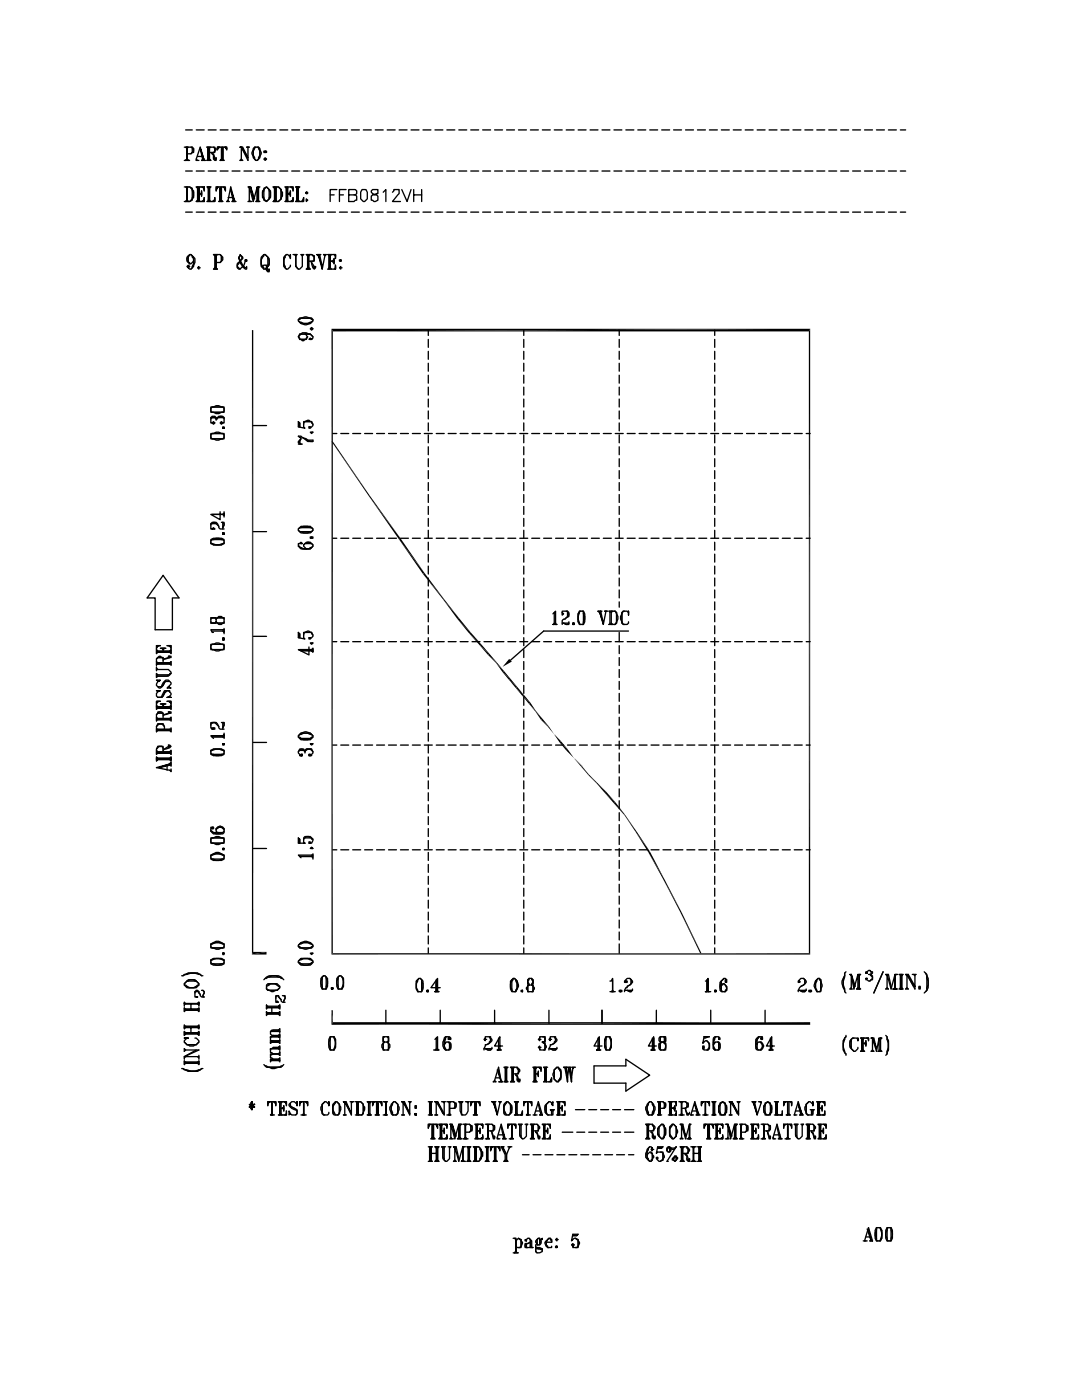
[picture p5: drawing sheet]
<svg xmlns="http://www.w3.org/2000/svg" width="216mm" height="279mm" viewBox="0 0 216 279" stroke-linecap="round" stroke-linejoin="round" font-family="sans-serif">
<g fill="none" stroke="#000" stroke-width=".26">
<path d="M36.8 29.4h1.6l.2 .2v.8h-.2l-.3 .3h-.8M36.8 37.3h1l.6 .3v.2l.2 .3v1.3l-.2 .3v.3l-.6 .2h-1M36.8 32h1M37 29.4h.6l-.3 .2zM37 32l.3-.2 .3 .2-.3-.2zM37 37.3l.3 .3zM37 25.9h1.4M37 34.1h1.4M37.3 40l-.3 .2 .3-.2 .3 .2zM37.3 29.4v2.6v-2.6v2.4M37.3 37.3v2.9M37.6 37.3l-.3 .3z"/>
<path d="M37.8 37.3l.6 .5v1.9l-.6 .5M38.1 29.4h.3v1l-.3 .3M38.4 29.6h.2v.6l-.2 .2M38.4 37.8v.3l.2 .3v.8l-.2 .2v.3M39.2 31.8l.8-2.4 .7 2.6-.7-2.4 .5 2.4v-.2l-.3 .2h.8M39.2 25.9h1.5M39.2 34.1h1.5M39.4 32l-.2-.2v.2h.5M39.4 31.2h1.1M40 37.3l-.3 .3v-.3v2.9v-.2l.3 .2M40.2 37.3l.5 .3-.2-.3M40.2 38.1v1.1z"/>
<path d="M40.2 38.4v.5l-.2-.3h.2h-.5M40.7 37.8v-.5v.8v-.8h-1.5l.2 .3v-.3v2.9v-.2l-.2 .2h1.5v-.8v.8v-.5M40.7 31.8v.2M41.3 37.3h.8M41.5 37.3v.3zM41.5 40v.2zM41.5 29.6v-.2h-.2h1.6v.2h.2l-.2 .8h-1.1M41.5 25.9h1.6M41.5 34.1h1.6M41.5 37.3v2.9M41.8 37.6l.3-.3zM41.8 40l.3 .2z"/>
<path d="M41.8 29.4v2.6v-.2l.3 .2h-.8l.2-.2v.2v-2.6v2.4M41.8 37.3v2.9M42.1 30.4l.5 .6v.8l.3 .2h.2v-.5v.3h-.2l-.3-1.1h-.3M42.1 29.4h-.3v.2M42.6 29.4l.3 .2v.6l-.3 .2M42.6 31.5l.3 .3h.2M42.9 29.6v.6M42.9 39.7l-.3 .5 .3-.2-.6 .2M43.1 37.8l.3-.5-.3 .8v-.8h1.9v.8l-.3-.8 .3 .5M43.4 29.4h1.8v.5l-.2-.5 .2 .2-.2-.2M43.4 29.4h.5l-.5 .2 .3-.2-.3 .5zM43.4 37.3l-.3 .3 .6-.3"/>
<path d="M43.9 37.3v2.9v-.2l-.2 .2h.7l-.2-.2v.2v-2.9M43.9 25.9h1.6M43.9 34.1h1.6M44.2 29.4v2.6v-.2l-.3 .2h.8l-.3-.2v.2v-2.6v2.4M44.4 37.3l.6 .3zM44.7 29.4h.5M45.5 40l.5-2.7 .8 2.9-.8-2.4 .6 2.4v-.2l-.3 .2h.8M45.5 39.4h1.1M46.3 25.9h1.6M46.3 34.1h1.6M46.8 40v.2M47.9 29.4h.5l1.1 2.1-1.3-2.1"/>
<path d="M47.9 32l.3-.2 .2 .2zM48.7 25.9h1.6M48.7 34.1h1.6M49.2 29.4h.5zM49.5 29.4v2.6l-1.3-2.6v2.4M49.5 37.3h.5M49.7 40v-2.7l.8 2.9 .8-2.9v2.9M49.7 37.3v.3M50.5 29.6a.94 .94 0 0 1 1.4 0l.2 1.1-.2 .8-.6 .5h-.2l-.6-.5-.2-.8zM50.5 39.7l-.5-2.4 .8 2.4M50.8 29.6l-.3 .3v1.3l.3 .3M51.1 29.4h-.3l-.3 .8v.8l.3 .8 .3 .2"/>
<path d="M51.1 25.9h1.6M51.1 34.1h1.6M51.3 40l-.2 .2zM51.3 29.4h.3l.3 .8v.8l-.3 .8-.3 .2M51.3 37.3h.6M51.3 37.6v2.4M51.6 37.3v.3zM51.6 40v.2zM51.6 29.6l.3 .3v1.3l-.3 .3M51.6 37.3v2.9M52.7 30.2h.2v.2v-.2h.3v.2h-.5zM52.7 31.8l.2-.3 .3 .3-.3 .2z"/>
<path d="M52.7 37.6l.5-.3 .8 .8v1.3l-.8 .8-.5-.2v-.3l-.3-.3v-1.3l.3-.3zM52.7 37.8l.5-.5 .5 .5v1.9l-.5 .5-.5-.5zM52.7 37.8v.3l-.3 .3v.8l.3 .2v.3M52.9 31.8h.3M53.4 25.9h1.6M53.4 34.1h1.6M53.7 37.8v.3l.3 .3v.8l-.3 .2v.3M54.5 37.3h1.1l.5 .5v.3l.3 .3v.8l-.3 .2v.3l-.5 .5h-1.1l.3-.2v.2v-2.9v.3zM55.3 37.3l-.3 .3v-.3v2.9v-.2l.3 .2M55.6 37.3l.5 .5v1.9l-.5 .5M55.8 25.9h1.6M55.8 34.1h1.6"/>
<path d="M56.1 37.8v1.9M56.9 37.3l.2 .3zM56.9 37.3h1.6v.8v-.8M57.1 40l-.2 .2zM57.1 37.3v2.9M57.4 37.3v.3zM57.4 40v.2zM57.4 37.3v2.9M57.9 37.3l.6 .3-.3-.3 .3 .5M57.9 38.1v1.1zM57.9 38.4l-.2 .2 .2 .3-.5-.3h.5h-.5M58.2 25.9h1.6"/>
<path d="M58.2 34.1h1.6M58.5 39.7l-.3 .5 .3-.2-.6 .2M60.6 39.7l-.3 .5 .3-.2-.5 .2M60.6 25.9h1.6M60.6 34.1h1.6M61.1 38.4h.3v.2h-.3zM61.1 39.7l.3 .3-.3 .2zM61.1 40h.3M63 25.9h1.6M63 34.1h1.6M65.4 25.9h1.5M65.4 34.1h1.5"/>
<path d="M65.9 38.9h.8M67.2 37.8h-1.3v2.4M67.7 25.9h1.6M67.7 34.1h1.6M67.7 38.9h.8M69.1 37.8h-1.4v2.4M69.6 38.9h1.3l.3-.3v-.5l-.3-.3h-1.3v2.4h1l.3-.2h.3v-.8l-.3-.3h-.3M70.1 25.9h1.6M70.1 34.1h1.6M72.2 37.8h.8l.3 .6v1.3l-.5 .5h-.3l-.5-.5v-1.3zM72.5 25.9h1.6M72.5 34.1h1.6"/>
<path d="M74.1 38.1v.3l.2 .2 .8 .3 .3 .3v.8l-.5 .2-.8-.2v-.8l.2-.3 1.1-.3v-.8h-1.1zM74.9 25.9h1.6M74.9 34.1h1.6M76.5 38.4l.5-.6v2.4M77.3 25.9h1.5M77.3 34.1h1.5M78.3 38.4l.3-.3v-.3h1v.8l-1.3 1.6h1.6M79.6 25.9h1.6M79.6 34.1h1.6M80.2 37.8l1 2.4 .8-2.4M82 25.9h1.6M82 34.1h1.6"/>
<path d="M82.5 38.9h1.6M82.5 37.8v2.4M84.1 37.8v2.4M84.4 25.9h1.6M84.4 34.1h1.6M86.8 25.9h1.6M86.8 34.1h1.6M89.2 25.9h1.6M89.2 34.1h1.6M91.5 25.9h1.6M91.5 34.1h1.6M93.9 25.9h1.6"/>
<path d="M93.9 34.1h1.6M96.3 25.9h1.6M96.3 34.1h1.6M98.7 25.9h1.6M98.7 34.1h1.6M101.1 25.9h1.6M101.1 34.1h1.6M103.5 25.9h1.5M103.5 34.1h1.5M105.8 25.9h1.6M105.8 34.1h1.6M108.2 25.9h1.6"/>
<path d="M108.2 34.1h1.6M110.6 25.9h1.6M110.6 34.1h1.6M113 25.9h1.6M113 34.1h1.6M115.4 25.9h1.5M115.4 34.1h1.5M117.7 25.9h1.6M117.7 34.1h1.6M120.1 25.9h1.6M120.1 34.1h1.6M122.5 25.9h1.6"/>
<path d="M122.5 34.1h1.6M124.9 25.9h1.6M124.9 34.1h1.6M127.3 25.9h1.6M127.3 34.1h1.6M129.6 25.9h1.6M129.6 34.1h1.6M132 25.9h1.6M132 34.1h1.6M134.4 25.9h1.6M134.4 34.1h1.6M136.8 25.9h1.6"/>
<path d="M136.8 34.1h1.6M139.2 25.9h1.6M139.2 34.1h1.6M141.6 25.9h1.5M141.6 34.1h1.5M143.9 25.9h1.6M143.9 34.1h1.6M146.3 25.9h1.6M146.3 34.1h1.6M148.7 25.9h1.6M148.7 34.1h1.6M151.1 25.9h1.6"/>
<path d="M151.1 34.1h1.6M153.5 25.9h1.5M153.5 34.1h1.5M155.8 25.9h1.6M155.8 34.1h1.6M158.2 25.9h1.6M158.2 34.1h1.6M160.6 25.9h1.6M160.6 34.1h1.6M163 25.9h1.6M163 34.1h1.6M165.4 25.9h1.6"/>
<path d="M165.4 34.1h1.6M167.7 25.9h1.6M167.7 34.1h1.6M170.1 25.9h1.6M170.1 34.1h1.6M172.5 25.9h1.6M172.5 34.1h1.6M174.9 25.9h1.6M174.9 34.1h1.6M177.3 25.9h1.6M177.3 34.1h1.6M179.7 25.9h1"/>
<path d="M179.7 34.1h1M37 42.3h1.4M37.6 51.3l-.3 .3v.3l.3 .2M37.6 53.2h.2M37.8 50.8v.3h-.2v1.3h.2v.3M38.1 50.8l.5 .8v1.1l-.2 .7-.3 .3M38.4 51.1l.2 .2v1.6l-.2 .3M38.6 52.1l-.5 .6h-.3l-.5-.6v-.8l.5-.5h.3l.8 .8v.8l-.3 .8-.5 .5h-.3l-.5-.5 .3-.3 .2 .3-.2 .2M39.2 42.3h1.5M39.4 53.4l.3-.2v.5zM39.7 53.4h.3M40.2 40.2l.5-.2-.2 .2"/>
<path d="M41.3 40.2h1.6v-.8v.8M41.5 42.3h1.6M43.4 50.8l-.3 .3v-.3v2.9v-.3l.3 .3h-.8l.3-.3v.3v-2.9v.3l-.3-.3h1.3l.5 .5v.6l-.5 .5h-.8M43.9 50.8l.3 .3v1l-.3 .3M43.9 42.3h1.6M44.2 51.1v1M45.5 40.2v-.2l-.3 .2h.6M46.3 42.3h1.6M47.6 52.4l-.2 .3v.7M47.6 51.3l.8 1.6 .5 .5h.3M47.9 51.9v.5l.5 .5 .3 .5h.2M47.9 52.1l-.5 .8v.3l.5 .5"/>
<path d="M47.9 51.1l-.3 .5M48.2 51.1l.2 .5M48.4 51.3l-.2 .6M48.7 42.3h1.6M49.2 52.1v-.2h-.3v.2h.3v-.2h-.3l-.2 1-.8 .8h-.3l-.2-.3v-.7l1-1.1v-.3l-.5-.5v.3l-.3 .2 .3 1.1 1 1.3h.3v-.5M49.5 40.2h.8M49.7 40.2v-.2l.3 .2M51.1 42.3h1.6M51.1 40.2h.8M52.1 51.3l.6-.5h.2l.8 .8v1.3l-.8 .8h-.2l-.6-.5zM52.4 51.3l-.3 .3v1.3l.3 .3 .3-.3h.5v1.1l.2 .2h.3v-.5v.3h-.3l-.2-.8M52.7 50.8v.3a1.51 1.51 0 0 0 0 2.3v.3"/>
<path d="M52.9 50.8l.5 .5v1.9l-.5 .5M53.2 53.7l.2 .3h.3M53.4 51.3v.3l.3 .3v.8l-.3 .2v.3M53.4 42.3h1.6M55.8 42.3h1.6M56.9 51.3l-.3 .3v1.3l.3 .3M56.9 40.2h1.6v-.8v.8M57.1 50.8l-.2 .3-.3 .8v.8l.3 .7 .2 .3M57.9 51.3v-.5v.8v-.3l-.5-.5h-.3l-.5 .5v1.9l.5 .5h.3l.5-.5v-.3M58.2 42.3h1.6M58.5 50.8h.8M58.7 50.8l.3 .3z"/>
<path d="M59 51.1v2.1M59.3 50.8l-.3 .3zM59.8 40.2l-.3-.2v.2v-2.9v.3l.3-.3h-.8l.3 .3v-.3v2.9v-.2l-.3 .2h1.6v-.8l-.3 .8M60.1 50.8h.5l-.3 .3zM60.3 51.1v2.1l-.5 .5h-.3l-.5-.5v-2.4v2.1l.5 .8M60.6 42.3h1.6M61.9 50.8l-.3 .3v-.3v2.9v-.3l.3 .3h-.8l.3-.3v.3v-2.9v.3l-.3-.3h1.1l.5 .3v1h-1.1M61.9 52.1l.3 .3 .2 1 .3 .3 .3-.3v-.2l-.3 .2v-.2l-.5-.8M62.2 50.8l.5 .5v.6l-.3 .2h-.2M62.4 53.2l.3 .2M62.7 51.1v.8M63 42.3h1.6"/>
<path d="M63.5 50.8l.8 2.4v.5zM63.8 50.8v.3zM63.8 50.8l.5 2.4M64 50.8h-.8l.3 .3M64.6 50.8h.5l-.3 .3zM64.8 51.1l-.5 2.6M65.4 50.8h1.5v.8v-.8v.5M65.4 42.3h1.5M65.6 50.8v.3zM65.6 53.4v.3zM65.6 50.8v2.9M65.9 51.1l.2-.3z"/>
<path d="M65.9 53.4l.2 .3zM65.9 50.8v2.9M66.7 50.8l.2 .3zM66.7 51.6v1.1l-.3-.6zM66.7 51.9l-.3 .2 .3 .3-.6-.3h.6h-.8M66.9 53.4l-.2 .3zM66.9 53.2v.5v-.8v.8h-1.5M67.7 51.9h.3v.2v-.2v.2h-.3zM67.7 53.4l.3-.2v.5zM67.7 42.3h1.6M68 53.4h.3M70.1 42.3h1.6"/>
<path d="M72.5 42.3h1.6M74.9 42.3h1.6M77.3 42.3h1.5M79.6 42.3h1.6M82 42.3h1.6M84.4 42.3h1.6M86.8 42.3h1.6M89.2 42.3h1.6M91.5 42.3h1.6M93.9 42.3h1.6M96.3 42.3h1.6M98.7 42.3h1.6"/>
<path d="M101.1 42.3h1.6M103.5 42.3h1.5M105.8 42.3h1.6M108.2 42.3h1.6M110.6 42.3h1.6M113 42.3h1.6M115.4 42.3h1.5M117.7 42.3h1.6M120.1 42.3h1.6M122.5 42.3h1.6M124.9 42.3h1.6M127.3 42.3h1.6"/>
<path d="M129.6 42.3h1.6M132 42.3h1.6M134.4 42.3h1.6M136.8 42.3h1.6M139.2 42.3h1.6M141.6 42.3h1.5M143.9 42.3h1.6M146.3 42.3h1.6M148.7 42.3h1.6M151.1 42.3h1.6M153.5 42.3h1.5M155.8 42.3h1.6"/>
<path d="M158.2 42.3h1.6M160.6 42.3h1.6M163 42.3h1.6M165.4 42.3h1.6M167.7 42.3h1.6M170.1 42.3h1.6M172.5 42.3h1.6M174.9 42.3h1.6M177.3 42.3h1.6M179.7 42.3h1M50.4 65.9v124.6M59.5 63.8l.3-.3 1.3-.3 1.1 .3 .2 .3v.2a1.72 1.72 0 0 1-2.9 0z"/>
<path d="M59.5 64l.3 .3 .8 .3h.8l.8-.3 .2-.3M59.5 63.8h.3l.3-.3h1.8l.3 .3h.2M59.8 64.3l.3 .3h1.8l.3-.3M59.8 66.7h2.1M59.8 63.5h2.4M60.1 67.7h.8M60.9 66.7h.2v.2l.3 .3-.3 .5h-.2l-.3 .3-.8-.3-.3-.5 .3-.5h.3l.2-.3h.8l.8 .3 .5 .5v.3l-.2 .2h-.6l.3-.2 .3 .2h-.3M61.4 67.2l-.3 .3v.2h-1.3v-.2l-.3-.3 .6-.5h1.8l.5 .5M62.2 65.4l.2 .2-.2 .3-.3-.3zM62.2 65.6h.2M66.3 65.6v124.9M85.5 65.9v1"/>
<path d="M85.5 67.7v1.6M85.5 70.1v1.6M85.5 72.5v1.6M85.5 74.9v1.6M85.5 77.3v1.5M85.5 79.6v1.6M104.5 65.9v1M104.5 67.7v1.6M104.5 70.1v1.6M104.5 72.5v1.6M104.5 74.9v1.6M104.5 77.3v1.5"/>
<path d="M104.5 79.6v1.6M123.6 65.9v1M123.6 67.7v1.6M123.6 70.1v1.6M123.6 72.5v1.6M123.6 74.9v1.6M123.6 77.3v1.5M123.6 79.6v1.6M142.6 65.9v1M142.6 67.7v1.6M142.6 70.1v1.6M142.6 72.5v1.6"/>
<path d="M142.6 74.9v1.6M142.6 77.3v1.5M142.6 79.6v1.6M161.5 65.6v124.9M42.1 86.5h.5l.5-.2 1.6 .2v1.1h-.5l-.5 .2-1.6-.2zM42.1 86.8l.2-.3h2.1l.3 .3v.5l-.3 .3h-2.1l-.2-.3zM42.1 81.2h.5l.5-.2 1.6 .2v1.1h-.5l-.5 .2-1.6-.2zM42.1 83.3h1M42.1 83.6l.2-.3h.6l.2 .3v.3M42.3 81.2h2.1l.3 .3v.5l-.3 .3h-2.1a.66 .66 0 0 1 0-1.1zM42.3 87.6h2.1M42.3 86.5h2.1"/>
<path d="M42.3 82.3h2.1M42.3 81.2h2.1M42.6 84.4h.3M43.1 83.6v-.3l-.2-.2h-.6l-.2 .2v1.1h.2l.3 .3 .3-.3-.3-.3-.3 .3M43.1 83.6l.6-.5h.7l.3 .2v1.1h-.3l-.2 .3-.3-.3 .3-.3 .2 .3h-.2M43.1 83.6h.3v-.3h1.3v.3M43.7 83.3l.2-.2h.3l.2 .2M44.4 85.2h.3v.3h-.3h.3h-.3zM50.5 84.9h2.7M59.5 88.6h.8M59.8 87.8v.6M59.8 84.4v.8v-.8l-.3-.3v1.1l1.4 .3-.3-.3v-1.1l1-.2 .3 .2h.3l.2 .6v.2l-.5 .6h-.3v-.3h.3"/>
<path d="M60.3 87.3l1.1 .8h1v-.3h-1l-1.3-.8h-.6l.3 .3h.3v.3l-.6 .5v.3l.3 .2h.3l-.3-.2 .3-.8M60.6 84.7v-.3l.3-.3h1.3v.3l.2 .3M60.9 84.1h1M61.1 87.8l.8 .3h.5M61.6 85.2h.3zM61.9 86.3h.5l-.2 .2zM62.2 86.3h.2M66.4 86.5h.8M68 86.5h1.6M70.4 86.5h1.6M72.8 86.5h1.5M75.1 86.5h1.6"/>
<path d="M77.5 86.5h1.6M79.9 86.5h1.6M82.3 86.5h1.6M84.7 86.5h1.6M85.5 82v1.6M85.5 84.4v1.6M85.5 86.8v1.6M85.5 89.2v1.6M85.5 91.5v1.6M85.5 93.9v1.6M85.5 96.3v1.6M85.5 98.7v1.6"/>
<path d="M87 86.5h1.6M89.4 86.5h1.6M91.8 86.5h1.6M94.2 86.5h1.6M96.6 86.5h1.6M99 86.5h1.5M101.3 86.5h1.6M103.7 86.5h1.6M104.5 82v1.6M104.5 84.4v1.6M104.5 86.8v1.6M104.5 89.2v1.6"/>
<path d="M104.5 91.5v1.6M104.5 93.9v1.6M104.5 96.3v1.6M104.5 98.7v1.6M106.1 86.5h1.6M108.5 86.5h1.6M110.9 86.5h1.5M113.2 86.5h1.6M115.6 86.5h1.6M118 86.5h1.6M120.4 86.5h1.6M122.8 86.5h1.6"/>
<path d="M123.6 82v1.6M123.6 84.4v1.6M123.6 86.8v1.6M123.6 89.2v1.6M123.6 91.5v1.6M123.6 93.9v1.6M123.6 96.3v1.6M123.6 98.7v1.6M125.1 86.5h1.6M127.5 86.5h1.6M129.9 86.5h1.6M132.3 86.5h1.6"/>
<path d="M134.7 86.5h1.6M137.1 86.5h1.5M139.4 86.5h1.6M141.8 86.5h1.6M142.6 82v1.6M142.6 84.4v1.6M142.6 86.8v1.6M142.6 89.2v1.6M142.6 91.5v1.6M142.6 93.9v1.6M142.6 96.3v1.6M142.6 98.7v1.6"/>
<path d="M144.2 86.5h1.6M146.6 86.5h1.6M149 86.5h1.5M151.3 86.5h1.6M153.7 86.5h1.6M156.1 86.5h1.6M158.5 86.5h1.6M160.9 86.5h.8M32.5 114.8l3.2 4.5h-1.3v6.4h-3.4v-6.4h-1.6zM42.1 107.7l.5-.3h1.6l.5 .3v.8l-.5 .2h-1.6l-.5-.2zM42.1 108.2v.3l1 .2 1.6-.2v-.3M42.1 107.9l.2-.2h2.1l.3 .2"/>
<path d="M42.1 104.8v-.3h1l.6 .5M42.3 102.7h2.4zM42.3 108.5l.3 .2h1.6l.2-.2M42.3 107.7l.8-.3h.6l.7 .3M42.3 105.6l.3-.3 .3 .3h-.8v-1.1l.2-.3h.8l.8 1.4h.8M42.3 104.5l.3-.3h.3l.2 .3M42.6 105.6h.3M43.9 102.1v1.6l-1.8-1h2.6M44.2 104.2h.5v.6l-.3 .5 .3-.5v-.3l-.3-.3v1.4M44.4 106.4h.3v.2h-.3v-.2h.3v.2h-.3zM44.4 102.7l.3-.3v.5zM44.7 102.1v1.1"/>
<path d="M50.5 106.1h2.7M59.5 105.6l.6-.6h1.8l.5 .6v.2l-.5 .6h-1.8l-.6-.6zM59.5 109h.3v.3l.8 .2h1l.8-.5M59.5 105.8l.3 .3h2.4l.2-.3M59.5 105.6l.3-.3h2.4l.2 .3M59.8 108.5h.5l-.2-.3-.3 .3h-.3v.5l.6 .5h1.8l.5-.5v-.3l-.5-.5h-.8l-.5 .5v.3l.5 .5M59.8 106.1l.8 .3h.8l.8-.3M59.8 105.3l.8-.3h.8l.8 .3M60.1 109.3l.2 .2h1.6l.3-.2M60.1 108.5h.2M60.6 108.7l.3-.2h1.3l.2 .2M61.1 108.5l.3-.3h.2l.3 .3"/>
<path d="M61.9 107.2h.5v.2h-.5zM62.2 107.2v.2zM66.4 107.4h.8M68 107.4h1.6M70.4 107.4h1.6M72.8 107.4h1.5M75.1 107.4h1.6M77.5 107.4h1.6M79.9 107.4h1.6M82.3 107.4h1.6M84.7 107.4h1.6M85.5 101.1v1.6"/>
<path d="M85.5 103.5v1.5M85.5 105.8v1.6M85.5 108.2v1.6M85.5 110.6v1.6M85.5 113v1.6M85.5 115.4v1.5M85.5 117.7v1.6M87 107.4h1.6M89.4 107.4h1.6M91.8 107.4h1.6M94.2 107.4h1.6M96.6 107.4h1.6"/>
<path d="M99 107.4h1.5M101.3 107.4h1.6M103.7 107.4h1.6M104.5 101.1v1.6M104.5 103.5v1.5M104.5 105.8v1.6M104.5 108.2v1.6M104.5 110.6v1.6M104.5 113v1.6M104.5 115.4v1.5M104.5 117.7v1.6M106.1 107.4h1.6"/>
<path d="M108.5 107.4h1.6M110.9 107.4h1.5M113.2 107.4h1.6M115.6 107.4h1.6M118 107.4h1.6M120.4 107.4h1.6M122.8 107.4h1.6M123.6 101.1v1.6M123.6 103.5v1.5M123.6 105.8v1.6M123.6 108.2v1.6M123.6 110.6v1.6"/>
<path d="M123.6 113v1.6M123.6 115.4v1.5M123.6 117.7v1.6M125.1 107.4h1.6M127.5 107.4h1.6M129.9 107.4h1.6M132.3 107.4h1.6M134.7 107.4h1.6M137.1 107.4h1.5M139.4 107.4h1.6M141.8 107.4h1.6M142.6 101.1v1.6"/>
<path d="M142.6 103.5v1.5M142.6 105.8v1.6M142.6 108.2v1.6M142.6 110.6v1.6M142.6 113v1.6M142.6 115.4v1.5M142.6 117.7v1.6M144.2 107.4h1.6M146.6 107.4h1.6M149 107.4h1.5M151.3 107.4h1.6M153.7 107.4h1.6"/>
<path d="M156.1 107.4h1.6M158.5 107.4h1.6M160.9 107.4h.8M31.2 132.6h.3zM31.2 132l.3 .3zM31.2 140h.8h-.8v1.6l.3-.3h-.3h2.9h-.2l.2 .3v-1.6h-.8h.8M31.2 133.3l.3 .3h-.3M31.2 131.5l.3-.3h1v.3M31.2 128.9h.8h-.8v1.5l.3-.2h-.3h2.9h-.2l.2 .2v-1.5h-.8h.8M31.2 129.6l.3 .3h-.3h2.9h-.2l.2-.3M31.2 133.1v.8M31.2 132.6h2.9"/>
<path d="M31.2 132.3h2.9M31.5 139.2h.8l.5-1.4h1.1l.2 .8-.5 .6h-.3h.8h-.5M31.5 137.1h.8l.2-.8 .6-.6h.5l.5 .6v.2l-.8 .8h.8l-.5-.2M31.5 133.6h2.1l.5 .5v.3l-.5 .5h-2.4h.3l-.3 .3v-.8l.3 .3h-.3h2.7v-.3h.2M31.5 131.2h.8M31.7 140l-.5 .2 .3-.2-.3 .5M31.7 137.8h-.5h.8h-.3l-.5 .6v.5l.3 .3h.8l1-1.4h.3l.3 .3M31.7 136l-.5-.3h.8l-.3 .3h-.2l-.3 .5v.3l.5 .5h.3l1.1-1.3h.8M31.7 128.9l-.5 .2 .3-.2-.3 .5M32 129.4h1.1zM32.3 129.4l.2 .2 .3-.2-.3 .2v-.2v.5M32.5 132.3v-1.1l-.8-.2-.5 .5v1.3"/>
<path d="M32.8 131.5l1.1-.3v-.2h-.3h.5v.2l-1.3 .3-.3 .3M33.1 137.8l-.3 .3-.3 .8-.2 .3h-.3M33.1 136h-.3l-.3 .8-.2 .3h-.3M33.6 140l.5 .2-.2-.2 .2 .5M33.6 134.7l-.3 .2h-1.8M33.6 128.9l.5 .2-.2-.2 .2 .5M33.9 132.6h.2zM33.9 132.3l.2-.3zM33.9 131v.2h-.3M34.1 132v.8M42.1 128.6h.5l.5-.3 1.6 .3v1h-.5l-.5 .3-1.6-.3zM42.1 123.3h1v1.1h-1z"/>
<path d="M42.1 124.4h1M42.1 123.3h1M42.1 124.1l.2 .3h.6l.2-.3M42.1 123.6l.2-.3h.6l.2 .3M42.3 128.6h2.1l.3 .3v.5l-.3 .2h-2.1a.66 .66 0 0 1 0-1zM42.3 125.9h2.4zM42.3 129.6h2.1M42.3 128.6h2.1M43.1 123.6l.6-.6h.5l.2 .3h.3v1.1h-.3l-.2 .2h-.5l-.6-.5M43.1 124.1l.3 .3h1.3v-.3M43.1 123.6l.3-.3h1.3v.3M43.4 124.4h1"/>
<path d="M43.4 123.3h1M44.4 127.3h.3v.5h-.3v-.3h.3h-.3zM44.4 125.7h.3h-2.6l.2 .5h.3M44.4 125.9l.3 .3v-.3M44.7 125.4v1.1M50.5 127h2.7M59.8 126.5v.8v-.8l-.3-.3v1.1l1.4 .2-.3-.2v-1.1l1-.3 .3 .3h.3l.2 .5v.3l-.5 .5h-.3v-.2h.3M59.8 129.6h2.4M60.6 126.7v-.2l.3-.3h1.3v.3l.2 .2M60.9 126.2h1M61.6 127.3h.3zM61.6 129.1v1.6l-2.1-1.1h2.9h-.2l.2-.2v.8l-.2-.3h.2h-2.3"/>
<path d="M61.9 128.3h.5l-.2 .3zM62.2 128.3h.2M66.4 128.1h.8M68 128.1h1.6M70.4 128.1h1.6M72.8 128.1h1.5M75.1 128.1h1.6M77.5 128.1h1.6M79.9 128.1h1.6M82.3 128.1h1.6M84.7 128.1h1.6M85.5 120.1v1.6"/>
<path d="M85.5 122.5v1.6M85.5 124.9v1.6M85.5 127.3v1.6M85.5 129.6v1.6M85.5 132v1.6M85.5 134.4v1.6M85.5 136.8v1.6M85.5 139.2v1.6M87 128.1h1.6M89.4 128.1h1.6M91.8 128.1h1.6M94.2 128.1h1.6"/>
<path d="M96.6 128.1h1.6M99 128.1h1.5M101.3 128.1h1.6M103.7 128.1h1.6M104.5 120.1v1.6M104.5 122.5v1.6M104.5 124.9v1.6M104.5 127.3v1.6M104.5 129.6v1.6M104.5 132v1.6M104.5 134.4v1.6M104.5 136.8v1.6"/>
<path d="M104.5 139.2v1.6M106.1 128.1h1.6M108.5 128.1h1.6M110.3 122.5l.6-.5v2.6M110.6 122.2v2.4zM110.6 124.4v.2h-.3h.8h-.2v-.2M110.9 128.1h1.5M112.2 122.2l.2 .3-.2 .3v-.8h1l.3 .2v.8l-1.3 .8v.8M112.2 122.5h.2M113 122h.2v1l-.5 .6M113.2 122.2l.3 .3v.3l-.3 .2M113.2 128.1h1.6"/>
<path d="M113.5 124.1v.5h-.5l-.6-.2 .6 .2h.2l.3-.2h-1.3M114.3 124.4h.3v.2h-.3v-.2h.3v.2h-.3zM115.6 122h.8l.3 .5v1.6l-.3 .5h-.8l-.2-.5v-1.6zM115.6 122.2l-.2 .3v1.6l.2 .3M115.6 128.1h1.6M115.9 122h-.3l-.2 1 .2 1.6h.3M116.2 122h.2v2.6h-.2M116.4 122.2l.3 .8v.6l-.3 .8M118 128.1h1.6M119.6 122l.8 2.6zM119.9 122.2v-.2l.5 2.4M120.1 122h-.8l.3 .2"/>
<path d="M120.4 128.1h1.6M120.6 122h.6zM120.9 122l-.5 2.6M121.4 122h1.4l.2 .2 .3 .8v.6l-.3 .8-.2 .2h-1.4M121.7 122v2.6M122 122v2.6zM122 122h.2l-.2 .2M122 124.4l.2 .2h-.2M122.5 122h.3l.2 .5v1.6l-.2 .5h-.3M122.8 128.1h1.6M123 122.2v2.2M123.6 120.1v1.1"/>
<path d="M123.6 126.2v1.9M123.6 128.9v1.5M123.6 131.2v1.6M123.6 133.6v1.6M123.6 136v1.6M123.6 138.4v1.6M124.1 122.2v2.2M124.6 122h-.2l-.3 .5v1.6l.3 .5h.2M125.1 128.1h1.6M125.4 122.2v-.2v.8v-.6l-.3-.2h-.7l-.3 .2-.3 .8v.6l.3 .8 .3 .2h.7l.3-.2v-.3M125.4 125.9h-16.9l-6.6 5.9M127.5 128.1h1.6"/>
<path d="M129.9 128.1h1.6M132.3 128.1h1.6M134.7 128.1h1.6M137.1 128.1h1.5M139.4 128.1h1.6M141.8 128.1h1.6M142.6 120.1v1.6M142.6 122.5v1.6M142.6 124.9v1.6M142.6 127.3v1.6M142.6 129.6v1.6M142.6 132v1.6"/>
<path d="M142.6 134.4v1.6M142.6 136.8v1.6M142.6 139.2v1.6M144.2 128.1h1.6M146.6 128.1h1.6M149 128.1h1.5M151.3 128.1h1.6M153.7 128.1h1.6M156.1 128.1h1.6M158.5 128.1h1.6M160.9 128.1h.8M31.2 146l.3-.2z"/>
<path d="M31.2 145.5h.3zM31.2 143.7h.3zM31.2 143.1l.3 .3zM31.2 151.1l.3 .2h-.3h2.9h-.2l.2-.2v.8l-.2-.3h.2h-2.9h.3l-.3 .3zM31.2 149.8l.3 .2h-.3h2.9h-.2l.2-.2v.7l-.2-.2h.2h-2.9h.3l-.3 .2v-1l.3-.5h1v1M31.2 149.5l.5-.5h.6l.2 .2v.3M31.2 145l.5-.5h.6l.5 .5M31.2 142.6l.3-.3h1v.3M31.2 140.8l.3 .2h-.3h2.9h-.2l.2-.2M31.2 145.8h2.9M31.2 145.5h2.9M31.2 143.7h2.9"/>
<path d="M31.2 143.4h2.9M31.5 149h.8M31.5 144.5h1M31.5 142.3l.2-.2h.3l.3 .2M32 140.5h1.1zM32.3 140.5l.2 .3 .3-.3-.3 .3v-.3v.5M32.5 143.4v-1.1l-.2-.2h-.8v.2l-.3 .3v1.3M32.8 149.5l.8-.5h.3l-.3-.3h.3l.2 .3-.2 .2-1.1 .3-.3 .3M32.8 145.5v-.5l-.3-.5h-1l-.3 .5v1M32.8 142.6l.8-.3 .3-.2h-.3h.5v.2l-1.3 .3-.3 .3M33.3 152.7v1M33.9 152.7h.2z"/>
<path d="M33.9 145.8l.2 .2zM33.9 145.5h.2zM33.9 143.7h.2zM33.9 143.4l.2-.3zM33.9 142.1v.2h-.3M33.9 152.4l.2-.3v.8M33.9 149l-.3 .2M34.1 152.7l-2.4 .5 2.4-.8-2.9 .8 2.7 .5M34.1 153.5v.5l-.2-.3h.2M34.1 143.1v.8M34.1 145.3v.7M42.1 149.8l.5-.3h1.6l.5 .3v.7l-.5 .3h-1.6l-.5-.3z"/>
<path d="M42.1 150.3l.2 .2h2.1l.3-.2M42.1 150v-.2l1-.3 1.6 .3v.2M42.1 144.7v-.2l.8-.3 .8 .8M42.3 150.5l.8 .3h.6l.7-.3M42.3 149.8l.3-.3h1.6l.2 .3M42.3 146.8h2.4h-2.6l.5 .6M42.3 145.5v-.2h.6v.2h-.6l-.2-.2v-1.1h1l.8 1.3h.8M42.3 144.2h.8M42.3 147.1h2.4M42.6 145.3v.2zM44.2 144.2h.5v.5l-.3 .6 .3-.6v-.5h-.3v1.3M44.4 148.4h.3v.3h-.3v-.3h.3z"/>
<path d="M44.4 146.8l.3-.2v.2M44.7 146.3v1.1M50.5 148.2h2.7M59.5 146.8a1.72 1.72 0 0 1 2.9 0v.3l-.5 .5h-1.8l-.6-.5zM59.5 150l.3-.2h.8l.3 .2v.3M59.5 147.1h.3l.3 .3h1.8l.3-.3h.2M59.5 146.8l.3-.2 .8-.3h.8l.8 .3 .2 .2M59.8 149.8l.3-.3h.2l.3 .3M59.8 147.4l.8 .2h.8l.8-.2M59.8 146.6l.3-.3h1.8l.3 .3M60.9 150l-.3-.5h-.8l-.3 .8 .3 .2v.3h.5v-.3h-.2v.3v-.3h.2v.3h-.2M60.9 150v-.2l.2-.3h1.1l.2 .8-.2 .2v.3h-.6v-.3h.3v.3"/>
<path d="M60.9 150v-.2h.2l.3-.3h.5l.5 .5M61.1 149.5h1.1M61.6 150.5h.3v.3h-.3zM61.9 148.4h.5l-.2 .3zM62.2 148.4h.2M66.4 148.7h.8M68 148.7h1.6M70.4 148.7h1.6M72.8 148.7h1.5M75.1 148.7h1.6M77.5 148.7h1.6M79.9 148.7h1.6"/>
<path d="M82.3 148.7h1.6M84.7 148.7h1.6M85.5 141.6v1.5M85.5 143.9v1.6M85.5 146.3v1.6M85.5 148.7v1.6M85.5 151.1v1.6M85.5 153.5v1.5M85.5 155.8v1.6M85.5 158.2v1.6M87 148.7h1.6M89.4 148.7h1.6"/>
<path d="M91.8 148.7h1.6M94.2 148.7h1.6M96.6 148.7h1.6M99 148.7h1.5M101.3 148.7h1.6M103.7 148.7h1.6M104.5 141.6v1.5M104.5 143.9v1.6M104.5 146.3v1.6M104.5 148.7v1.6M104.5 151.1v1.6M104.5 153.5v1.5"/>
<path d="M104.5 155.8v1.6M104.5 158.2v1.6M106.1 148.7h1.6M108.5 148.7h1.6M110.9 148.7h1.5M113.2 148.7h1.6M115.6 148.7h1.6M118 148.7h1.6M120.4 148.7h1.6M122.8 148.7h1.6M123.6 140.8v1.5M123.6 143.1v1.6"/>
<path d="M123.6 145.5v1.6M123.6 147.9v1.6M123.6 150.3v1.6M123.6 152.7v1.6M123.6 155v1.6M123.6 157.4v1.6M123.6 159.8v1.6M125.1 148.7h1.6M127.5 148.7h1.6M129.9 148.7h1.6M132.3 148.7h1.6M134.7 148.7h1.6"/>
<path d="M137.1 148.7h1.5M139.4 148.7h1.6M141.8 148.7h1.6M142.6 141.6v1.5M142.6 143.9v1.6M142.6 146.3v1.6M142.6 148.7v1.6M142.6 151.1v1.6M142.6 153.5v1.5M142.6 155.8v1.6M142.6 158.2v1.6M144.2 148.7h1.6"/>
<path d="M146.6 148.7h1.6M149 148.7h1.5M151.3 148.7h1.6M153.7 148.7h1.6M156.1 148.7h1.6M158.5 148.7h1.6M160.9 148.7h.8M42.1 170.7l1-.6h.6l1 .6v.7l-.5 .3h-1.6l-.5-.3zM42.1 167.2h.5l.5-.2 1.6 .2v1.1h-.5l-.5 .2-1.6-.2zM42.1 171.2l.2 .2h2.1l.3-.2M42.1 170.9v-.2l1-.3 1.6 .3v.2M42.1 165.6v.3h.2l.3 .3h1.8l.3-.3"/>
<path d="M42.3 167.2h2.1l.3 .3v.5l-.3 .3h-2.1a.66 .66 0 0 1 0-1.1zM42.3 171.4l.8 .3h.6l.7-.3M42.3 170.7l.3-.3h1.6l.2 .3M42.3 165.1v.3v-.3h.3v.3h-.3h.3v-.3h-.5v.8l.5 .5h1.8l.3-.2v-.8l-.8-.6-.5 .3-.3 .3v.5l.3 .3h.3M42.3 166.2l.8 .2h.8l.5-.2M42.3 168.3h2.1M42.3 167.2h2.1M43.1 165.6v-.2h.3l.3-.3h.5l.2 .3h.3v.2M43.4 165.1h1M44.4 169.3h.3v.3h-.3v-.3h.3zM50.5 169.3h2.7M59.8 167.5v.8v-.8l-.3-.3v1.1h1.4h-.3v-1.1l.3-.2h1l.5 .5-.2 .8h-.6v-.3h.3v.3"/>
<path d="M60.6 167.5l.3-.3h1.3v.3h.2M60.9 167.2l.2-.2h.5l.3 .2M61.6 168.3h.3zM61.9 169.3l.3-.2 .2 .2zM62.2 170.9l.2 .3zM62.2 170.7h.2zM62.2 170.9h-2.4h2.6M62.2 169.3h.2M62.4 170.7h-2.9l.6 .5M62.4 170.4v1M66.4 169.6h.8M68 169.6h1.6"/>
<path d="M70.4 169.6h1.6M72.8 169.6h1.5M75.1 169.6h1.6M77.5 169.6h1.6M79.9 169.6h1.6M82.3 169.6h1.6M84.7 169.6h1.6M85.5 160.6v1.6M85.5 163v1.6M85.5 165.4v1.6M85.5 167.7v1.6M85.5 170.1v1.6"/>
<path d="M85.5 172.5v1.6M85.5 174.9v1.6M85.5 177.3v1.6M85.5 179.7v1.5M87 169.6h1.6M89.4 169.6h1.6M91.8 169.6h1.6M94.2 169.6h1.6M96.6 169.6h1.6M99 169.6h1.5M101.3 169.6h1.6M103.7 169.6h1.6"/>
<path d="M104.5 160.6v1.6M104.5 163v1.6M104.5 165.4v1.6M104.5 167.7v1.6M104.5 170.1v1.6M104.5 172.5v1.6M104.5 174.9v1.6M104.5 177.3v1.6M104.5 179.7v1.5M106.1 169.6h1.6M108.5 169.6h1.6M110.9 169.6h1.5"/>
<path d="M113.2 169.6h1.6M115.6 169.6h1.6M118 169.6h1.6M120.4 169.6h1.6M122.8 169.6h1.6M123.6 162.2v1.6M123.6 164.6v1.6M123.6 167v1.5M123.6 169.3v1.6M123.6 171.7v1.6M123.6 174.1v1.6M123.6 176.5v1.6"/>
<path d="M123.6 178.9v1.5M125.1 169.6h1.6M127.5 169.6h1.6M129.9 169.6h1.6M132.3 169.6h1.6M134.7 169.6h1.6M137.1 169.6h1.5M139.4 169.6h1.6M141.8 169.6h1.6M142.6 160.6v1.6M142.6 163v1.6M142.6 165.4v1.6"/>
<path d="M142.6 167.7v1.6M142.6 170.1v1.6M142.6 172.5v1.6M142.6 174.9v1.6M142.6 177.3v1.6M142.6 179.7v1.5M144.2 169.6h1.6M146.6 169.6h1.6M149 169.6h1.5M151.3 169.6h1.6M153.7 169.6h1.6M156.1 169.6h1.6"/>
<path d="M158.5 169.6h1.6M160.9 169.6h.8M36.2 194.7l1.4-.5h1.8l.8 .5h.3M36.5 194.7l.3-.2h.5a2.82 2.82 0 0 1 2.9 .2M36.8 196.3l.8-.8h1.3l.8 .8v.3l-.5 .5h-1.9l-.5-.5zM36.8 196.6h.2a1.51 1.51 0 0 0 2.4 0h.3M36.8 196.3l.5-.5h1.9l.5 .5M37 194.5l.6-.3h1.8l.3 .3M37.3 196.8l.3 .3h1.3l.3-.3M37.3 195.8h.3l.2-.3h.8l.3 .3h.3M38.9 198.2v-.3h.8v.3l.3 .2M40.2 197.6h.3l.2 .3-.2 .8"/>
<path d="M40.5 197.6l.2 .3-.2 1.1h.2h-.5l-.2-.3-.3-.8-.3-.3h-.2l-.3 .3v1.1h.5M42.1 191.6l.5-.3h1.6l.5 .3v.8l-.5 .2h-1.6l-.5-.2zM42.1 188.4l1-.5h.6l1 .5v.8h-.5l-.5 .2-1.6-.2zM42.1 192.1l.2 .3h2.1l.3-.3M42.1 191.8v-.2l1-.3 1.6 .3v.2M42.1 188.9l.2 .3h2.1l.3-.3M42.1 188.6v-.2l1-.3 1.6 .3v.2M42.3 192.4l.8 .2h.6l.7-.2M42.3 191.6l.3-.3h1.6l.2 .3M42.3 188.4l.3-.3h1.6l.2 .3M42.3 189.2h2.1M44.4 190.2h.3v.3h-.3v-.3h.3z"/>
<path d="M52.7 195.5l.5-.5 .5-.3h1.9l.5 .3 .5 .5M52.9 195.3h.3l.2-.3h2.4l.3 .3h.3M53.2 196.6l.2-.3h1.9l.5 .5v.3l-.5 .5-1.1 .3-.8-.3-.2-.2zM53.2 197.1v.3l.5 .2h1.6l.5-.5M53.2 196.8l.8-.5h.8l.8 .5h.2M53.4 196.6l.3-.3h1.3l.3 .3M53.4 195l.8-.3h.8l.8 .3M53.4 197.6h1.9M55 199.2v-.2l.3-.3h.3v.3l.5 .5M56.4 198.7h.5v.5l-.3 .6M56.6 198.7l.3 .3-.3 1M59.5 191.8l.6-.5h1.8l.5 .5v.3l-.5 .5h-1.8l-.6-.5z"/>
<path d="M59.5 188.6a1.72 1.72 0 0 1 2.9 0v.3l-.2 .3-1.1 .2-1.3-.2-.3-.3zM59.5 192.1h.3l.3 .3h1.8l.3-.3h.2M59.5 191.8l.3-.2 .8-.3h.8l.8 .3 .2 .2M59.5 188.9h.3l.3 .3h1.8l.3-.3h.2M59.5 188.6l.3-.2 .8-.3h.8l.8 .3 .2 .2M59.8 192.4l.8 .2h.8l.8-.2M59.8 191.6l.3-.3h1.8l.3 .3M59.8 188.4l.3-.3h1.8l.3 .3M59.8 189.2h2.4M61.9 190.2h.5l-.2 .3zM62.2 190.2h.2M64 195.3l.6-.6h.2l.6 .6v1.5l-.3 .6h-.8l-.3-.6z"/>
<path d="M64.3 195l-.3 .8v.5l.3 .8M64.6 194.7l-.3 .3v2.4h.3M64.8 194.7l.3 .3v2.4h-.3M65.1 195l.3 .8v.5l-.3 .8M66.1 197.1h.3v.3h-.3v-.3h.3v.3h-.3zM66.1 190.4h95.6M67.2 195.3l.5-.6h.3l.5 .6v1.5l-.2 .6h-.8l-.3-.6zM67.5 195l-.3 .8v.5l.3 .8M67.7 194.7l-.2 .3v2.4h.2M68 194.7a1.95 1.95 0 0 1 .3 2.4v.3h-.3M68.3 195l.2 .3v1.5l-.2 .3M83.3 195.5l-.2 .3v1.6l.2 .2"/>
<path d="M83.6 195.3h.3l.5 .5v1.6l-.3 .5h-.8l-.2-.5v-1.6zM83.6 195.3l-.3 .2-.2 .8v.8l.2 .8h.3M83.9 195.3l.2 .2v2.4h-.2M84.1 195.5l.3 .8v.8l-.3 .3v.2M85.2 197.6h.3v.3h-.3v-.3h.3v.3h-.3zM85.5 182v1.6M85.5 184.4v1.6M85.5 186.8v1.6M85.5 189.2v1M87 195.5v2.4v-2.1M87 197.6v.3h-.2h.8h-.3v-.3M87.8 197.1h-1.8l1.3-1.8v2.6"/>
<path d="M101.9 195.8l.5-.5h.3l.5 .5 .3 1-.6 1.1h-.8l-.2-.5zM102.1 195.5l-.2 .8v.8l.2 .3v.2M102.4 195.3v.2l-.3 .3v1.8l.3 .3M102.7 195.3l.2 .2 .3 .8v.8l-.3 .8h-.2M102.9 195.5l.3 .3v1.6l-.3 .2M104 197.6h.2v.3v-.3v.3h-.2zM104.5 182v1.6M104.5 184.4v1.6M104.5 186.8v1.6M104.5 189.2v1M105.3 195.5v.8M105.3 196.8v.8"/>
<path d="M105.6 195.3h.5l.3 .2v.8l-.3 .3h-.5l-.3-.3v-.8zM105.6 195.3v.2l-.3 .3 .3 .8M105.6 196.6h-.3v.2l-.3 .3 .3 .8h1.1l.2-.8-.2-.3v-.2h-.3M105.6 196.6h-.3v1.3h.3M106.1 195.3v.2l.3 .3-.3 .8M106.1 196.6h.3v1.3h-.3M106.4 195.5v.8M106.4 196.8v.8M121.7 195.8h.3l.2-.5v2.6M121.7 197.9h1.1M122 197.9l.2-.3 .3 .3zM122.2 195.5v2.4z"/>
<path d="M123.6 197.6h.2v.3v-.3h.3v.3h-.5zM123.6 181.2v1.6M123.6 183.6v1.6M123.6 186v1.6M123.6 188.4v1.8M124.6 197.6h1.6M124.9 195.8v.3v-.3h.2v.3h-.5v-.3l.5-.5h.6l.5 .5v.3l-.5 .5-.6 .2v.3h-.2l-.3 .8M125.7 195.3l.2 .2v.8l-.8 .5M125.9 195.5v.8M126.2 197.4v.2l-.3 .3-.8-.3 .6 .3h.2v-.3M141 197.6v.3h-.2h1M141 195.5v2.4"/>
<path d="M141.3 195.5v2.4v-2.6l-.3 .5h-.2M141.3 197.6v.3h.3M142.6 197.6h.3v.3h-.3v-.3h.3v.3h-.3zM142.6 182v1.6M142.6 184.4v1.6M142.6 186.8v1.6M142.6 189.2v1M143.9 195.8l-.2 .8v.5l.2 .5M144.5 195.3l-.6 .5v1.8l.3 .3M144.5 196.3l.5 .8-.3 .8h-.2M144.7 195.8h.3zM145 195.5h-.3v.6h.3v-.6l-.3-.2h-.2l-.8 .8v1.5l.2 .3h.8l.3-.3v-.8l-.5-.5h-.3v.3h-.3v.2"/>
<path d="M145 196.8v.8M159.3 197.6h1.6M159.5 195.8v.3v-.3v.3h-.2v-.3l.5-.5h.5l.6 .5v.3l-.6 .5a1.38 1.38 0 0 0-1 1.3M160.3 195.3l.3 .2v.8l-.8 .5M160.6 195.5v.8M160.9 197.4v.2l-.3 .3h-.5l-.6-.3 .6 .3h.5v-.3M161.4 197.6h.3v.3v-.3h.2v.3h-.5zM162.7 195.8l.5-.5h.3l.3 .2 .2 1.1-.2 .8v.5h-.8l-.5-1.1zM163 195.5l-.3 .3v1.6l.3 .2M163.2 195.3l-.2 .2-.3 .8v.8l.3 .8h.2M163.5 195.3v.2l.3 .3v1.8l-.3 .3M163.8 195.5v2.1"/>
<path d="M168.5 194.7l-.2 .6v1.8l.2 .3M168.5 194.2v.8l-.2 .8 .2 2.1M168.8 193.9l-.3 .3v.5a2.25 2.25 0 0 0 0 2.9v.3l.3 .3M169.9 197.4v-.3l-.3 .3h.5M169.9 194.5h-.3l.3 .2M170.4 196.8l-.5-2.3 .8 2.3M171.2 194.5h.5l-.3 .2v-.2v2.9v-.3l.3 .3h-.8l.3-.3v.3v-2.9l-.8 2.9-.5-2.9v2.6M172.8 194.2h.2h-.2v-.3h.2l.3-.2 .8 .2v.3l-.3 .3h-.5M173.6 193.7l.2 .2v.6h-.2l.2 .2h.3v.8l-.8 .3-.3-.3h-.2v-.2h.2h-.2M173.8 194.7l.3 .3v.3l-.5 .5M176.2 193.9l-1.8 4.3M176.7 197.4l.3-.3 .3 .3z"/>
<path d="M177.3 194.5l.5 2.3zM177.3 194.5h-.6l.3 .2M178.1 197.4h1M178.6 194.7l.3-.2zM178.6 197.1l-.3 .3 .3-.3 .3 .3zM179.1 194.5h-.5v2.9v-2.9l-.8 2.9-.8-2.9v2.6M179.4 194.5h.8l-.3 .2v-.2v2.9v-.3l.3 .3h-.8M179.7 194.5v.2zM179.7 197.1v.3zM179.7 194.5v2.9M180.7 197.4l.3-.3 .2 .3zM181 194.7l-.3-.2h.5l1.4 2.3"/>
<path d="M181 194.5l1.3 2.3M182 194.5h.8M182.3 194.5l.3 .2v-.2M182.6 194.7v2.7l-1.6-2.9v2.6M183.4 196.8h.2v.6h-.2zM183.4 197.1h.2zM184.4 193.9l.8 1.4v1.8l-.3 .5-.5 .6M184.7 194.2l.2 .3v3.1l-.2 .3M184.9 194.7v.6l.3 .5v.8l-.3 .8M36.2 213.3l1.4 .5h1.8l.8-.5h.3M36.5 213.3l.3 .2h.5a2.82 2.82 0 0 0 2.9-.2M36.8 212.5l.2-.3z"/>
<path d="M36.8 211.9h.2zM36.8 210.9l2.4-1.4zM36.8 204.8h.2zM36.8 201.9l.2-.3zM36.8 201.3h.2zM36.8 200.6l.2-.3zM36.8 200l.2 .3zM36.8 209.3l.2 .2-.2 .3zM36.8 208l.5 .5h1.9l.5-.5M36.8 205.8l.2 .3h-.2h2.9h-.3l.3-.3v.8l-.3-.2h.3h-2.9h.2l-.2 .2zM36.8 204.5v.8l.2-.2h-.2h2.9h-.3l.3 .2v-.8M36.8 212.2h2.9"/>
<path d="M36.8 211.9h2.9M36.8 200v.8M36.8 201.1v.8M36.8 210.9v.5M36.8 211.7v.8M36.8 204.8h2.9M36.8 201.6h2.9M36.8 201.3h2.9M36.8 200.3h2.9M37 213.5l.6 .3h1.8l.3-.3M37 209.5h2.7l-2.9 1.4h2.6M37 210.9l-.2 .2"/>
<path d="M37.3 207.2h-.5h.8h-.3l-.5 .5v.3l.5 .5h.3l.2 .3h.8l.3-.3h.3l.5-.5v-.3l-.5-.5h-.3M37.3 208.5h1.9M38.1 200.3v1M38.1 205.1v1M39.4 212.2l.3 .3zM39.4 211.9h.3zM39.4 204.8h.3zM39.4 201.6l.3 .3zM39.4 201.3h.3zM39.4 200.3l.3 .3-.3-.3 .3-.3zM39.7 210.9h-.3l.3 .2M39.7 200v.8"/>
<path d="M39.7 201.1v.8M39.7 210.6v.8M39.7 211.7v.8M50.3 219.9l-.3 .2 .3 1.4v-1.6l-.3 1.3 .3 .3M52.7 212.5l.5 .5h.5l.5 .3 1.9-.3 .5-.5M52.9 212.7h.3l.2 .3h2.4l.3-.3h.3M53.2 200.8h2.6h-.2l.2-.2v.7l-.2-.2h.2h-2.6h2.4M53.4 202.1h-.2v-.2v.8v-.3h.2M53.4 200.8h-.2v-.2v.7v-.2h.2M53.4 213h2.4M54 210.6l.5-.3h1.3h-1.8v.8h.2l.3 .3M54 209.5v-.2h1.8h-.2l.2 .2v-.7l-.2 .2h.2h-1.3l-.3 .3h-.2v.8h.2l.3 .2"/>
<path d="M54 207.2v-.3h1.8h-.2l.2 .3v-.8l-.2 .2h.2h-1.3l-.3 .3h-.2v.8h.5M54 205.8h1.8M54 208v.2l.2-.2M54 219.9l-.6 .2 .3-.2-.3 .5M54 211.7h1.8M54 211.4h1.8M54.2 210.3h1.4M54.2 209.3h1.4M54.2 206.9h1.4M54.2 201.1v1M54.5 219.9l.5 .2-.2-.2 .2 .5M55 219.9v.8v-.8h-1.6v.8"/>
<path d="M55.3 200v-.2l.3 .2h-.6v-1.3h.6l.8 1.3h.5M55.6 211.7h.2zM55.6 211.4l.2-.3zM55.6 210.3l.2 .3-.2-.3 .2-.2zM55.6 208l.2 .2zM55.6 207.7h.2zM55.6 205.8h.2zM55.6 205.6l.2-.3zM55.6 211.4h-1.6v.5M55.6 208h-1.6h1.8M55.6 205.6h-1.1l-.3 .2M55.6 202.1h-2.4h2.6h-.2l.2-.2v.8l-.2-.3h.2h-2.6"/>
<path d="M55.8 207.7h-1.8v.5M55.8 205.6h-1.6l-.2 .2v.6l.2 .2h.3M55.8 205.3v.8M55.8 207.4v.8M55.8 209.8v.8M55.8 211.1v.8M56.4 219.9l-.3 .2v-.2v2.6M56.6 219.9l.5 .2-.2-.2 .2 .5M57.1 219.9v.8v-.8h-1.5l.2 .2v-.2v2.6v-2.4M60.3 219.9l-.5 .2 .3-.2-.3 .5M60.9 219.9l.5 .2-.3-.2 .3 .5M61.4 219.9v.8v-.8h-1.6v.8"/>
<path d="M64.8 219.9l-.5 .5v1.6l.3 .5h.2M65.9 206.9h.8l.2 .5v1.6l-.2 .5h-.8l-.3-.5v-1.6zM65.9 207.2l-.3 .8v.5l.3 .8M66.1 206.9h-.2v2.6h.2M66.3 201.6v2.9M66.4 206.9h.3l.2 1.1-.2 1.5h-.3M66.7 207.2l.2 .2v1.6l-.2 .3M66.9 219.9v.2l-.5 .8v.6l.5 1M67.2 219.9l.5 .5v1.6l-.2 .5h-.3M68.8 219.9l1.3 2.3-1-2.3h-.6l.3 .2M69.8 219.9h.8M70.1 219.9v.2l.3-.2"/>
<path d="M70.9 219.9h1.1l.5 .5v.3l.3 .2v.6l-.3 .7-.3 .3h-1.3M71.2 219.9v.2zM71.2 219.9v2.6M71.4 219.9v2.6v-2.4M71.7 219.9l-.3 .2zM72 219.9l.5 .5v1.6l-.3 .5h-.2M75.1 219.9v2.6M75.4 219.9v2.6v-2.4M75.7 219.9l.5 .2-.3-.2 .3 .5M75.9 219.9l.3 .8v-.8h-1.9v.8l.3-.8-.3 .5M76.5 206.9h1v1.1h-1zM76.5 206.9v1.1"/>
<path d="M76.5 208.2v1.1M76.5 219.9h.8M76.7 219.9l.3 .2zM76.7 206.9l-.2 .3v.5l.2 .3M76.7 208l-.5 .5v.5l.3 .3v.2h1v-.2l.3-.3v-.5l-.5-.5M76.7 208l-.2 .2v1.3h.2M77 201.6v2.7M77.3 219.9l-.3 .2zM77.3 206.9l.2 .3v.5l-.2 .3M77.3 208l.2 .2v1.3h-.2M77.5 206.9v1.1M77.5 208.2v1.1"/>
<path d="M78.6 219.9l-.3 .2-.2 .8 .2 1.6h.3M78.8 219.9l.6 .5v1.6l-.3 .5h-.3M80.4 219.9l1.4 2.3-1.1-2.3h-.5l.2 .2M81.5 219.9h.5l-.2 .2v-.2M85.5 219.9h.8M85.7 219.9v.2zM85.7 219.9v2.6M86 219.9v2.6v-2.4M86.3 219.9l-.3 .2zM86.8 207.4l.5-.5v2.6M87 207.2v2.3zM87 209.3v.2h-.2"/>
<path d="M87.3 209.3v.2h.3h-1.1M87.3 219.9h-.5l.2 .2M87.8 201.6v2.7M88.1 219.9h.8M88.4 219.9l.2 .2v-.2M88.9 207.2l-.3 .2v1.9h.3M89.2 206.9h-.3v.5l-.3 .6v.8l.3 .7h.3M89.2 219.9h1.3l.3 .2h.2v.8l-.2 .3h-1.1M89.4 219.9l.3 .2zM89.4 208l.3 .2v1.1l-.3 .2M89.7 207.2v.2v-.2h-.3v.2h.6v-.2l-.3-.3h-.8l-.3 .3v.2a1.51 1.51 0 0 0 .3 2.1h.8l.3-.2v-1.1l-.3-.2h-.8v.2l-.3 .3M89.7 208.2l.3 .3v.5l-.3 .3"/>
<path d="M90 219.9l-.3 .2zM90.5 219.9l.3 .2v1.1h-.3M92.9 219.9h.8M93.1 219.9l.3 .2v-.2M94.7 219.9v2.6M95 219.9v2.6v-2.4M95.2 219.9l.6 .2zM96.6 209.3h1.6M96.8 207.2v.5l-.2-.3 .2-.2v-.3h1.1v.3l.3 .2a1.38 1.38 0 0 1-1.4 1.1l-.2 1M96.8 207.4h.3M97.6 206.9l.3 .8-.3 .3v.2l-.5 .3M97.9 207.2v.8"/>
<path d="M98.2 209v.3l-.3 .2h-.5l-.6-.2 .6 .2h.5v-.2M98.4 219.9l.8 2.6zM98.4 215.9l.3-.3 .3 .3zM98.7 219.9v.2zM98.7 201.6v2.7M98.7 219.9l.5 2.3M98.7 215.6l.8-2.6 .5 2.9M99 219.9h-.8l.2 .2M99 215.1h.7M99.2 213.5l.8 2.4-.5-2.4M99.5 207.2v2.3zM99.5 219.9h.5l-.3 .2v-.2"/>
<path d="M99.5 209.3v.2h-.3h.8h-.3v-.2M100 215.6l-.3 .3 .3-.3 .3 .3h-.8M100.3 208.8h-1.6l1-1.9v2.6M100.5 213h.8M100.5 215.9h.8M100.8 213v.3zM100.8 215.6v.3zM100.8 213v2.9M101.1 215.6l.2 .3zM101.1 219.9v.2l-.6 .8v.6l.6 1M101.1 213v2.9M101.3 213l-.2 .3z"/>
<path d="M101.3 219.9l.6 .5v1.6l-.3 .5h-.3M102.7 213l-.3 .3v-.3v2.9v-.3l.3 .3h-.8l.2-.3v.3v-2.9v.3l-.2-.3h1.3l.5 .5-.2 .8h-1.1M102.9 214.3v.3l.3 .2v.8l.3 .3h.2v-.5v.2h-.2l-.3-1h-.3M103.2 213v.3l.3 .2v.5l-.3 .3M103.2 215.4l.3 .2h.2M103.5 213.3v.7M105 219.9l-.5 .2 .3-.2-.3 .5M105.6 219.9l.5 .2-.3-.2 .3 .5M106.1 219.9v.8v-.8h-1.6v.8M107.2 213l-.3 .3v-.3v2.9v-.3l.3 .3h-.8l.2-.3v.3v-2.9v.3l-.2-.3h1.5v.8v-.8M107.4 213l.5 .3-.2-.3 .2 .5M107.4 213.8v1z"/>
<path d="M107.4 214l-.2 .3 .2 .3-.2-.3h.2h-.5M107.7 207.2v.5l-.3-.3 .3-.2v-.3h1v1.1h-.2M107.7 207.4h.2M107.7 209h.2M108.2 206.9h.3l.2 .3v.5l-.2 .3h-.3h.3l.2 .2 .3 .8-.3 .3v.2h-1v-.2l-.3-.3 .3-.2v.5M108.2 208l.3 .2h.2v1.3h-.2M108.5 213l.2 .3zM108.5 215.9l.2-.3zM108.5 213h.8M108.7 206.9v1.1M108.7 208.5v.8M108.7 213v2.9"/>
<path d="M109 213v.3zM109 215.6v.3zM109 213v2.9M109.5 215.9l.6-.3zM109.5 219.9l-.5 .5v1.6l.3 .5h.2M109.5 209.3h1.6M109.5 201.6v2.7M109.8 207.2v.5l-.3-.3 .3-.2v-.3h1.1v.3l.2 .2a1.38 1.38 0 0 1-1.3 1.1l-.3 1M109.8 207.4h.3M110.1 215.4l-.3 .5 .3-.8v.8h-1.6M110.6 213.5l.5-.5h.3l.5 .5v1.9l-.5 .5h-.3l-.5-.5-.3-.8zM110.6 206.9l.3 .8-.3 .3v.2l-.5 .3"/>
<path d="M110.6 213.5v1.9M110.9 207.2v.8M111.1 219.9l.3 .2zM111.1 219.9h1.6v.8v-.8M111.1 209v.3l-.2 .2h-.6l-.5-.2 .5 .2h.6v-.2M111.1 213l-.5 .5v1.9l.5 .5M111.4 219.9v2.6v-2.4M111.4 213v.3a1.51 1.51 0 0 1 0 2.3v.3M111.7 219.9v.2zM111.7 213.5l.2 .3v1.3l-.2 .3M111.7 219.9v2.6M112.2 219.9l.5 .2-.3-.2 .3 .5"/>
<path d="M113 213l.2 2.9M113 213l.2 2.1 .3-2.1M113 213v.3l.2-.3h-.8l.6 .3-.3-.3 .5 2.9M113.2 215.1v.8M113.5 213h.3M113.5 213l.5 2.9M113.8 213l.2 2.9M113.8 213l.2 2.1 .3-1.8M114 213h.8M114 215.1v.8M114.3 213v.3l.3-.3M118.5 212.7h6.4v-1.3l4.7 3.2-4.7 3.2v-1.6h-6.4z"/>
<path d="M119.3 209.3v.2h-.2h.8h-.3v-.2M119.3 207.2v2.3M119.6 207.2v2.3v-2.6l-1.1 1.9h1.6M120.1 201.6v2.7M120.9 206.9h.8l.3 .5v1.6l-.3 .5h-.8l-.3-.5v-1.6zM120.9 207.2l-.3 .8v.5l.3 .8M121.2 206.9h-.3v2.6h.3M121.4 206.9h.3l.3 1.1-.3 1.5h-.3M121.7 207.2l.3 .2v1.6l-.3 .3M129.6 219.9l-.2 .2-.3 .8 .3 1.6h.2M129.9 219.9l.3 .2 .2 .8-.2 1.6h-.3M130.2 209.3v.2h-.3h.8h-.3v-.2"/>
<path d="M130.2 207.2v2.3M130.4 207.2v2.3v-2.6l-1 1.9h1.6M131 201.6v2.7M131.2 219.9l.3 .2zM131.2 219.9h1.1l.3 .2h.2v.8l-.2 .3h-.8M131.5 207.2l.3-.3h1v1.1h-1l-.3-.3zM131.5 219.9v2.6v-2.4M131.8 219.9v.2zM131.8 206.9v1.1M131.8 208.2l-.3 .3v.5l.3 .3M131.8 219.9v2.6M132 206.9h-.2v1.1h.2"/>
<path d="M132 208l-.2 .2h-.3v1.1l.3 .2h1v-1.3l-.5-.2M132 208l-.2 .2v1.3h.2M132.3 219.9l.3 .2v1.1h-.3M132.3 206.9h.3v1.1h-.3M132.3 208l.5 .5v.5l-.2 .5h-.3M132.6 206.9l.2 .3v.5l-.2 .3M132.8 208.2v1.1M133.3 219.9h1.6v.8v-.8v.5M133.6 219.9v.2zM133.6 219.9v2.6M133.9 219.9v2.6v-2.4M134.1 219.9l-.2 .2z"/>
<path d="M134.7 219.9l.2 .2zM135.5 219.9h1.3l.3 .2h.2v.8h-.2l-.3 .3h-.8M135.7 219.9l.3 .2zM136.3 219.9l-.3 .2zM136.8 219.9l.3 .2v.8l-.3 .3h-.3M140.2 209h.3zM140.5 219.9l-.5 .2 .2-.2-.2 .5M140.5 206.9l-.3 1.3 .6-.5h.2l.6 .5v1.1l-.3 .2h-.8l-.3-.2v-.5h.3v.5h-.3M141 219.9l.6 .2-.3-.2 .3 .5M141 207.7a1.02 1.02 0 0 1 .3 1.6v.2h-.3M141.3 206.9h-.8h1.1l-1.1 .3M141.6 219.9v.8v-.8h-1.6v.8"/>
<path d="M141.6 208.2v1.1M141.8 201.6v2.7M142.6 219.9v.2zM142.6 207.2l-.3 .2v1.9h.3M142.6 219.9v2.6M142.9 219.9h-.8l.2 .2v-.2v2.6v-2.4M142.9 206.9l-.3 .3-.3 .8v.8l.3 .7h.3M143.1 208h.3v1.5h-.3M143.4 207.2v.2v-.2v.2h.3v-.2l-.3-.3h-.8l-.3 .3v2.1l.3 .2h.8l.3-.2v-1.1l-.3-.2h-.8v.2l-.3 .3M143.4 208.2l.3 .3v.5l-.3 .3M146 219.9h-.5l.3 .2M147.1 219.9h.5l-.2 .2z"/>
<path d="M150 219.9h.8l-.3 .2v-.2l.6 2.3M150.3 219.9l.8 2.6zM150.3 219.9v.2M151.1 207.2l-.3 .8v.8l.3 .5M151.3 219.9h.6v.2l-.3-.2M151.6 206.9h-.3v.3l-.2 .2v1.9l.2 .2M151.6 208h.3v.2l.2 .3v.5l-.2 .3v.2h-.3M152.1 207.2h-.2h.2v.2h-.2v-.2v.2h.2v-.5h-.8l-.5 .5v1.9l.3 .2h.8l.5-.7-.3-.6-.2-.2h-.6l-.2 .2v.3M152.1 208.2v1.1M152.7 201.6v2.7M153.7 207.2v2.3zM153.7 209.3v.2h-.2h.8h-.3v-.2"/>
<path d="M154.5 208.8h-1.6l1.1-1.9v2.6M154.5 219.9h.8M154.8 219.9v.2zM154.8 219.9v2.6M155 219.9v2.6v-2.4M155.3 219.9l-.3 .2zM156.6 219.9l-.2 .2 .5-.2M157.2 219.9v2.6v-2.4M157.4 219.9v2.6M157.7 219.9l.3 .2zM161.4 219.9l-.5 .5v1.6l.2 .5h.3M163.8 219.9l-.3 .2v-.2v2.6"/>
<path d="M164 219.9l.6 .2-.3-.2 .3 .5M164.6 219.9v.8v-.8h-1.6l.2 .2v-.2v2.6v-2.4M168.5 207.4l-.2 .3v1.8l.2 .3M168.8 206.6v.3l-.5 .8v1.8l.5 .8v.3M168.8 206.9l-.3 .3a3.9 3.9 0 0 0 0 2.9l.3 .2M169.9 207.4v.3l-.3 .3v.8l.3 .2v.3M170.4 207.2h-.3l-.2 .2v1.9l.5 .5M171.2 207.4v-.2v.5v-.3l-.3-.2h-.8l-.5 .5v1.3l.8 .8h.3l.5-.5v-.3M172.2 207.2v2.6v-.3l.3 .3h-.8l.3-.3v.3v-2.6v2.3M172.5 207.2h-.3v.2M172.8 207.2h.5v.5v-.5h-1.6h.3v.2M172.8 207.7v1.1z"/>
<path d="M172.8 208l-.3 .2 .3 .3-.3-.3h.3h-.6M173 207.2l.3 .2zM173.8 207.2h.6l.5 2.1-.8-2.1M173.8 209.8l.3-.3 .3 .3zM174.1 209.5v-2.3l.8 2.6 .5-2.6v2.6M175.2 209.8h.7M175.4 209.5v.3zM175.4 207.2h.5M175.7 209.5l.2 .3zM175.7 209.5v-2.3v2.6M175.7 207.2h.2l-.2 .2M176.7 206.6l.3 .3 .3 .8v1.8l-.3 .8-.3 .3"/>
<path d="M177 207.4l.3 .3v1.8l-.3 .3M177 206.9v.5l.3 .8-.3 2.1M49.7 220.4l.8 .5h.3l-1.1-.5 1.1 .5M50.8 220.4h-.3l-.8 .5 1.1-.5-1.1 .5M54 222.5l.2-.3 .3 .3zM54 222.5h.8M54.2 220.1v2.4v-2.6v2.6M55.8 222.2v.3h-.2h1.5v-.8v.8h-.5M56.1 221.2h.5h-.2l.2-.3-.2 .3 .2 .3M56.1 222.2v.3h.3M56.6 220.7v1zM56.9 222.5l.2-.3z"/>
<path d="M57.9 220.7v.2l.8 .3 .6 .5M57.9 220.1v.6l.3 .2 1.1 .6v.7l-.3 .3h-.8l-.5-.8v.8l.2-.3M59.3 220.4v-.5v.8v-.3l-.6-.5h-.5l-.5 .5a1.38 1.38 0 0 0 1.3 1.1l.3 .2v.5l-.3 .3M60.1 222.5h1M60.3 222.5l.3-.3 .3 .3zM60.6 220.1v2.4v-2.6v2.6M64.3 220.4v1.8M65.6 220.4v-.5v.8v-.3l-.5-.5h-.3l-.5 .5v.3l-.3 .2v.6l.3 .7 .3 .3h.8l.2-.3v-.2M66.4 220.4l.5-.5h.3l.5 .5v.3l.3 .2v.6l-.3 .7-.2 .3h-.8l-.3-.3zM66.7 220.4l-.3 .3v1.3l.3 .2M67.7 220.4v1.8M68.5 222.5h.6z"/>
<path d="M70.1 220.1v2.4l-1.3-2.6v2.6M71.4 222.2l.3 .3h-.3M72.5 220.4v1.8M73.6 220.1v2.4v-2.6v.2l-.3-.2h.8l-.3 .2v-.2v2.6M73.6 222.2v.3h-.3h.8h-.3v-.3M74.3 220.1l.6-.2zM75.1 222.2v.3h-.2h.8h-.3v-.3M76.5 222.5h.8M76.7 222.5l.3-.3 .3 .3zM77 220.1v2.4v-2.6v2.6M78.1 220.4l.5-.5h.2l.6 .5v.3l.2 .2v.6l-.2 .7-.3 .3h-.8l-.2-.3-.3-.7v-.6l.3-.2zM78.3 220.4l-.2 .3v1.3l.2 .2"/>
<path d="M79.4 220.4v1.8M80.2 222.5h.5zM81.8 220.1v2.4l-1.4-2.6v2.6M82.8 220.7h.3v.5h-.3zM82.8 220.9h.3zM82.8 222.2h.3v.3h-.3v-.3h.3v.3h-.3zM85.5 224.9l.2-.5-.2 .8v-.8h1.8v.8l-.3-.8 .3 .5M85.5 222.5h.8M85.5 228.9h.8M85.5 231.8h.8M85.7 228.9v.2zM85.7 231.5v.3z"/>
<path d="M85.7 224.4l-.2 .2 .5-.2M85.7 228.9v2.9M86 231.5l.3 .3zM86 222.2l.3 .3h-.3M86 228.9v2.9M86 230.2h1M86.3 228.9l-.3 .2zM86.3 224.4v2.9v-.3l-.3 .3h.8l-.3-.3v.3v-2.9M86.8 224.4l.5 .2zM86.8 228.9h.8l-.3 .2v-.2v2.9v-.3l.3 .3h-.8l.2-.3v.3v-2.9v.2zM86.8 222.5h.5zM88.1 228.9l.3 .2z"/>
<path d="M88.1 228.9h.8M88.4 224.4l-.3 .2v-.2v2.9v-.3l.3 .3M88.4 228.9v2.3l.5 .6h.3l.5-.6v-2.1M88.4 229.1v1.9l.2 .2M88.4 222.2l-1.1-2.3 1.3 2.3M88.6 228.9v.2zM88.6 224.4l.6 .2-.3-.2M88.6 225.2v1zM88.6 225.4v.6l-.2-.3h.2h-.5M88.6 227.3l.6-.3-.3 .3M88.6 228.9v2.6l.3 .3M88.6 220.1v2.4l-1.6-2.6v2.6"/>
<path d="M89.2 224.9v-.5v.8v-.8h-1.6l.2 .2v-.2v2.9v-.3l-.2 .3h1.6v-.8v.8v-.6M89.2 222.5h.8M89.4 222.5l.3-.3 .3 .3zM89.4 228.9h.6l-.3 .2v-.2M89.7 220.1v2.4v-2.6v2.6M89.7 227.3h.8M89.7 224.4h.5M90 227.3v-.3l.2 .3M90 224.4v.2M90.5 231.8l.3-.3 .2 .3zM90.8 226.7l-.6-2.3 .8 2.3M90.8 220.1l.2 .3v.3l-.2 .2"/>
<path d="M91 228.9l.5 2.3zM91 228.9h-.5l.3 .2M91.5 224.4h.6l-.3 .2v-.2v2.9v-.3l.3 .3h-.8l.2-.3v.3v-2.9l-.7 2.9-.8-2.9v2.6M91.5 224.6v2.4M92.1 220.1v2.1M92.1 231.8h.8M92.3 231.5l-.2 .3 .2-.3 .3 .3zM92.3 224.4h1.4l.2 .2h.3v1.1h-.3l-.2 .3h-.8M92.3 227.3h1.1M92.6 224.4l.3 .2zM92.6 228.9l-.3 .2zM92.9 224.6l.2-.2z"/>
<path d="M92.9 227l-.3 .3 .3-.3 .2 .3zM92.9 228.9h-.6v2.9v-2.9l-.8 2.9-.7-2.9v2.6M92.9 224.4v2.9M93.1 228.9h.8M93.1 231.8h.8M93.4 228.9v.2zM93.4 231.5v.3zM93.4 220.1v1.6l-.3 .5-.2 .3h-.8l-.3-.8v-1.8v.2l-.3-.2h.8l-.2 .2v-.2v2.3l.2 .3M93.4 228.9v2.9M93.7 231.5l.2 .3zM93.7 224.4l.2 .2v1.1l-.2 .3M93.7 228.9v2.9"/>
<path d="M93.9 228.9l-.2 .2zM93.9 220.1l.6-.2zM93.9 224.6l.3 .3v.5l-.3 .3M93.9 220.4l.3-.5-.3 .8v-.8h1.9v.8l-.3-.8 .3 .5M94.5 228.9h1l.5 .5v.3l.3 .2v.8l-.3 .3v.2l-.5 .6h-1l.2-.3v.3v-2.9v.2zM94.7 224.4h1.6v.8v-.8v.5M94.7 222.2v.3h-.2h.7h-.2v-.3M95 224.4v.2zM95 227v.3zM95 224.4v2.9M95.2 228.9l-.2 .2v-.2v2.9v-.3l.2 .3M95.5 224.4l-.3 .2v-.2v2.9v-.3l.3 .3"/>
<path d="M95.5 228.9l.3 .2 .2 .8v.8l-.2 .8-.3 .3M95.8 224.4l.5 .2-.3-.2M95.8 225.2v1zM95.8 225.4v.6l-.3-.3h.3h-.6M95.8 227.3l.5-.3-.3 .3M95.8 229.4l.2 .3v1.3l-.2 .2M96.3 226.7v.6v-.8v.8h-1.6M96.8 228.9l.3 .2zM96.8 224.4h1.4l.2 .2h.3v.8l-.3 .3h-1M96.8 227.3h.8M96.8 228.9h.8M96.8 231.8h.8"/>
<path d="M97.1 224.4l.3 .2zM97.1 227.3l.3-.3 .2 .3-.2-.3zM97.1 231.5l-.3 .3zM97.1 228.9v2.9M97.4 228.9v.2zM97.4 231.5v.3zM97.4 224.4v2.9M97.4 228.9v2.9M97.6 224.4l-.2 .2zM97.9 225.7l.3 .3 .2 1.3h.3v-.6v.3l-.3-.3-.2-.7M97.9 229.4l.3-.5-.3 .8v-.8h1.8v.8l-.2-.8 .2 .5M98.2 224.4l.2 .2v1.1h-.2"/>
<path d="M98.2 228.9l-.3 .2 .5-.2M98.4 224.6l.3 .3v.3l-.3 .2M98.4 226.7v.3h.3M98.7 228.9v2.9v-.3l-.3 .3h.8l-.2-.3v.3v-2.9M99.2 228.9l.5 .2zM99.2 227l.8-2.6 .8 2.9-.3-.3M99.5 227.3l-.3-.3v.3h.5M99.5 226.5h1M99.7 220.1l-.5 2.4M100 224.9l.5 2.4zM100 228.9l.8 1.6v1.3v-.3l-.3 .3h.8l-.2-.3v.3v-1.3l-.8-1.6 .8 1.6v1M100 228.9h.5l-.2 .2z"/>
<path d="M100.5 220.4l.6-.5h.2l.8 .8v1.3l-.5 .5h-.8l-.3-.3zM100.5 227.3v-.3l-.2 .3h.8M100.8 220.4l-.3 .3v1.3l.3 .2M101.3 228.9h.8M101.6 228.9v.2l.3-.2M101.6 227.3h.8M101.6 229.1l-.5 1.4M101.9 224.4l-.6 .2 .3-.2-.3 .5M101.9 220.4v.3l.2 .2v.6l-.2 .7M102.1 227l-.2 .3 .2-.3 .3 .3zM102.1 224.4v2.9M102.4 224.4l.5 .2-.2-.2 .2 .5"/>
<path d="M102.9 224.4v.8v-.8h-1.6v.8M102.9 220.1v2.4v-2.6v.2l-.2-.2h.8l-.3 .2v-.2v2.6M102.9 222.2v.3h-.2h1.5v-.8l-.2 .8 .2-.3-.2 .3M103.2 222.2v.3h.3M103.5 224.4l.2 .2zM103.5 224.4h.7M103.7 224.4v2.3l.5 .6h.3l.5-.6v-2.1M103.7 224.6v1.9l.3 .2M103.7 222.5h.5M104 224.4v.2zM104 224.4v2.6l.2 .3M104.2 230.5h1.4"/>
<path d="M104.8 224.4h.5l-.3 .2v-.2M105 222.5l.3-.3 .3 .3zM105 222.5h.8M105.3 220.1v2.4v-2.6v2.6M106.4 230.5h1.5M106.4 222.5h.8M106.6 224.4l-.2 .2v-.2v2.9v-.3l.2 .3h-.8l.3-.3v.3v-2.9v.2l-.3-.2h1.4l.5 .5-.3 .8h-1M106.6 222.5l.8-2.6 .8 2.6M106.9 225.7l.5 1.6h.3v-.6v.3h-.3l-.2-1h-.3M106.9 221.7h.8M107.2 224.4l.2 .2v1.1h-.2M107.4 220.4l.5 2.1z"/>
<path d="M107.4 224.6v.8M107.4 226.7v.3h.3M107.7 222.5h.5M107.9 222.5h-.2l.2-.3 .3 .3M108.2 224.4l.3 .2zM108.2 227.3l.3-.3zM108.2 224.4h1.6v.8v-.8M108.2 227.3h1.6v-.8v.8M108.5 224.4v2.9M108.7 224.4v.2zM108.7 227v.3zM108.7 230.5h1.6"/>
<path d="M108.7 224.4v2.9M109 220.4v.3l-.3 .2v.6l.3 .7M109.3 224.4l.5 .2-.3-.2 .3 .5M109.3 225.2v1zM109.3 225.4l-.3 .3 .3 .3-.6-.3h.6h-.6M109.8 226.7l-.3 .6 .3-.3-.5 .3M110.1 220.4l.2-.5v.8l-.5-.8h-.3l-.8 .8v1.3l.6 .5h1v-1v.2l.3-.2h-.8l.3 .2v-.2v.7v-.5M110.1 222.2v.3M111.1 222.5h1.6v-.8v.8h-.5M111.1 230.5h1.6M111.4 222.2l-.3 .3h.3M111.7 221.2h.5h-.5l.5-.3-.3 .3 .3 .3"/>
<path d="M112.2 220.7v1zM112.2 226h2.1M112.4 222.5l.3-.3zM113.5 230.5h1.6M114.8 221.5h1.9M115.1 226h1.6M115.9 230.5h1.6M117.5 226h1.6M117.5 221.5h1.6M118.3 230.5h1.6M119.9 226h1.5M119.9 221.5h1.5"/>
<path d="M120.6 230.5h1.6M122.2 226h1.6M122.2 221.5h1.6M123 230.5h1.6M124.6 226h1.9M124.6 221.5h1.9M125.4 230.5h1.1M129.1 220.4l.5-.5h.3l.5 .5v.3l.3 .2v.6l-.3 .7-.2 .3h-.8l-.3-.3-.2-.7v-.6l.2-.2zM129.4 220.4l-.3 .3v1.3l.3 .2M129.4 229.4l-.3 .3v1.5l.3 .3M129.6 224.4l-.2 .2v-.2v2.9v-.3l.2 .3h-.7l.2-.3v.3v-2.9v.2l-.2-.2h1.3l.5 .5-.3 .8h-1M129.6 228.9l-.2 .2-.3 .8v1.1l.5 .8"/>
<path d="M129.9 225.7v.3l.3 .2v.8l.2 .3h.3v-.6v.3h-.3l-.2-1h-.3M129.9 229.9v.3h.3v1.3h-.3v.3M130.2 224.4v.2l.2 .3v.5l-.2 .3M130.2 226.7l.2 .3h.3M130.2 220.4l.2 .3v1.3l-.2 .2M130.2 229.1l-.3 .3 .3 .3v-.6l-.3-.2h-.3l-.5 .5-.2 .8v.8l.7 .8h.3l.5-.8-.2-.8-.3-.3h-.3l-.5 .6M130.2 230.5v.7M130.2 229.4h.2M130.4 224.6v.8M131.2 225.2l.8-.8h.3l.3 .2v.3l.2 .3v1.3l-.5 .8h-.3l-.8-.8zM131.2 231v.2zM131.2 222.5h.8"/>
<path d="M131.5 224.9v.3l-.3 .2v.8l.3 .3v.2M131.5 222.2l-.3 .3h.3M131.8 229.9h.2l.3 .3v1.3h-.3l-.2 .3M132 224.4l-.5 .5v1.8l.5 .6M132 229.1h-.8h.8l.3-.2h-1.1l-.2 1.3 .2-.3h1.1l.3 1.1-.3 .2v.3l-.5 .3h-.3l-.5-.6v-.2h.2v.2M132.3 224.4v.2l.3 .3v1.8l-.3 .3v.3M132.3 230.2v1M132.6 224.9v.3l.2 .2v.8l-.2 .3v.2M132.6 220.1l.2 .3v.3l-.2 .2M133.1 229.1v.6M133.1 231.8h.2M133.3 222.5h1.6v-.8v.8v-.3l-.2 .3h.2"/>
<path d="M133.3 229.9l-.2-.2v-.6l.2-.2h.3l.3 .2h.8l.2-.2-.5 .5h-.3l-.2-.3v.6l-.3 .2M133.3 228.9v.2l-.2 .3v.3l.2 .2h.3v-1M133.6 224.9l.5-.5h.3l.5 .5 .3 1.1-.3 .7-.5 .6h-.3l-.5-.6zM133.6 229.1h.3v.3l-.3 .3M133.9 224.9l-.3 .3v1.3l.3 .2M133.9 221.2h.8h-.6l.6-.3-.3 .3 .3 .3M133.9 222.2l.2 .3h-.2M134.1 224.4v.2a1.51 1.51 0 0 0 0 2.4v.3M134.1 231.2l.6-.5h.2v.8l-.2 .3-.3-.3h-.3zM134.4 224.4l.5 .5v1.8l-.5 .6M134.4 231v.5M134.7 220.7v1l-.3-.5z"/>
<path d="M134.7 230.7v.3l-.3 .2v.3l.3 .3 .5-.6v-.2h-.3v-.3M134.9 228.9l-1.8 2.9zM134.9 231v.5M134.9 224.9v1.8M135.5 222.5h1M135.7 222.5l.3-.3 .3 .3zM135.7 227.3l.3-.3 .3 .3zM136 224.4l.8 2.3-.5-2.3h-.6l.3 .2M136 220.1v2.4v-2.6v2.6M136.5 228.9l-.2 .2v-.2v2.9v-.3l.2 .3h-.8l.3-.3v.3v-2.9v.2l-.3-.2h1.4l.5 .5-.3 .8h-1M136.5 230.2l.6 .5v.8l.2 .3h.3v-.6v.3h-.3l-.2-1h-.3M137.1 220.1l.2 .3v.3l-.2 .2"/>
<path d="M137.1 222v.2l.2 .3M137.1 228.9v.2l.2 .3v.5l-.2 .3M137.1 231.2l.2 .3h.3M137.1 227.3h.7M137.3 229.1v.8M137.6 227l-.3 .3 .3-.3 .2 .3zM137.6 222v.2l-.3 .3h-.2l-.3-1.3 .3 1h.5M137.8 224.4l-.2 .2zM137.8 224.4h-.2v2.9v-2.9l-.8 2.9-.8-2.9v2.6M137.8 228.9h1.1M137.8 231.8h1.1M138.1 228.9l.3 .2z"/>
<path d="M138.1 231.8l.3-.3 .2 .3-.2-.3zM138.1 221.7h1.1M138.4 222.5h-.6l.8-2.6 .8 2.6-.8-2.1 .6 2.1M138.4 230.2h1M138.4 228.9v2.9M138.6 228.9l-.2 .2zM139.2 222.2v.3h-.3h.8M139.2 228.9h.8M139.2 231.8h.8M139.4 228.9v.2zM139.4 231.5v.3zM139.4 222.2v.3"/>
<path d="M139.4 228.9v2.9M139.7 231.5l.3 .3zM139.7 228.9v2.9M140 228.9l-.3 .2zM140.2 222.5h1.1M140.5 222.5l.3-.3 .2 .3zM140.5 224.9l.3-.5-.3 .8v-.8h1.8v.8l-.2-.8 .2 .5M140.8 224.4l-.3 .2 .5-.2M140.8 220.1v2.4v-2.6v2.6M141.3 224.4v2.9v-.3l-.3 .3h.8l-.2-.3v.3v-2.9M141.8 224.4l.5 .2zM142.3 222.2v.3h-.2h.8"/>
<path d="M143.4 224.4l-.3 .2v-.2v2.9v-.3l.3 .3M143.7 220.1l.5-.2 .5 .2v.3l.3 .3v1.3l-.3 .2v.3h-1v-.3l-.3-.2v-1.3l.3-.3zM143.7 220.4l.5-.5 .5 .5v1.6l-.2 .5h-.6l-.2-.5zM143.7 224.4l.5 .2-.3-.2M143.7 225.2v1zM143.7 225.4v.6l-.3-.3h.3h-.6M143.7 227.3l.5-.3-.3 .3M143.7 220.4v.3l-.3 .2v.6l.3 .7M144.2 224.9v-.5v.8v-.8h-1.6l.3 .2v-.2v2.9v-.3l-.3 .3h1.6v-.8v.8v-.6M144.7 220.4v.3l.3 .2v.6l-.3 .7M144.7 227.3h.8M144.7 224.4h.6"/>
<path d="M145 227.3l.3-.3v.3M145 224.4l.3 .2M145.5 222.5h.5zM145.8 226.7l-.5-2.3 .7 2.3M146.6 224.4h.5l-.3 .2v-.2v2.9v-.3l.3 .3h-.8l.3-.3v.3v-2.9l-.8 2.9-.5-2.9v2.6M146.6 224.6v2.4M147.1 222.2l-1.1-2.3 1.4 2.3M147.4 220.1v2.4l-1.6-2.6v2.6M147.6 224.4l.3 .2zM147.6 224.4h1.1l.3 .2h.2v1.1h-.2l-.3 .3h-.8M147.6 227.3h.8M147.9 227l-.3 .3 .3-.3 .3 .3z"/>
<path d="M147.9 224.4v2.9M148.2 224.4l-.3 .2zM148.7 224.4l.3 .2v1.1l-.3 .3M149 224.6l.2 .3v.5l-.2 .3M149.8 224.4h1.5v.8v-.8v.5M150 224.4v.2zM150 227v.3zM150 224.4v2.9M150.5 224.4l-.2 .2v-.2v2.9v-.3l.2 .3M150.8 224.4l.5 .2-.2-.2M150.8 225.2v1zM150.8 225.4v.6l-.3-.3h.3h-.5"/>
<path d="M150.8 227.3l.5-.3-.2 .3M151.3 226.7v.6v-.8v.8h-1.5M151.9 224.4h1.3l.3 .2h.2v.8l-.2 .3h-1.1M151.9 227.3h.8M151.9 220.1l-.8 2.4M152.1 224.4l.3 .2zM152.4 224.6l.3-.2zM152.4 227l-.3 .3 .3-.3 .3 .3zM152.4 224.4v2.9M152.7 220.1l.5-.2 .5 .2v.3l.3 .3v1.3l-.3 .2v.3h-1v-.3l-.3-.2v-1.3l.3-.3zM152.7 220.4l.5-.5 .5 .5v1.6l-.2 .5h-.6l-.2-.5zM152.7 220.4v.3l-.3 .2v.6l.3 .7"/>
<path d="M152.9 225.7l.3 .3 .3 1.3h.2v-.6v.3l-.2-.3-.3-.7M153.2 224.4l.3 .2v1.1h-.3M153.5 224.6l.2 .3v.3l-.2 .2M153.5 226.7v.3h.2M153.7 220.4v.3l.3 .2v.6l-.3 .7M154.3 227l.7-2.6 .8 2.9-.2-.3M154.5 227.3l-.2-.3v.3h.5M154.5 222.5h1.6v-.8v.8h-.5M154.5 226.5h1.1M155 224.9l.6 2.4zM155 222.2l.3 .3h-.3M155.6 227.3v-.3l-.3 .3h.8"/>
<path d="M155.8 222.5l.3-.3zM156.4 220.4l.2-.5-.2 .8v-.8h1.6v.8v-.8v.5M156.6 227.3h1.1M156.9 224.4l-.5 .2 .2-.2-.2 .5M157.2 227l-.3 .3 .3-.3 .2 .3zM157.2 222.2v.3h-.3h.8h-.3v-.3M157.2 224.4v2.9M157.4 224.4l.6 .2-.3-.2 .3 .5M158 224.4v.8v-.8h-1.6v.8M158.5 224.4l.2 .2zM158.5 224.4h.8M158.7 224.4v2.3l.6 .6h.2l.6-.6v-2.1"/>
<path d="M158.7 224.6v1.9l.3 .2M158.7 221.7h1.1M159 224.4v.2zM159 224.4v2.6l.3 .3M159 222.5h-.5l.8-2.6 .8 2.6-.8-2.1 .5 2.1M159.8 224.4h.5l-.2 .2v-.2M159.8 222.2v.3h-.3h.8M160.1 222.2v.3M160.9 220.4v1.8M161.7 224.4l-.3 .2v-.2v2.9v-.3l.3 .3h-.8l.2-.3v.3v-2.9v.2l-.2-.2h1.3l.5 .5-.2 .8h-1.1M161.7 221.5h.8M161.9 221.5v.2z"/>
<path d="M161.9 225.7l.6 1.6h.2v-.6v.3h-.2l-.3-1h-.3M161.9 221.5v1M162.2 224.4l.3 .2v1.1h-.3M162.2 220.4v-.5v.8v-.3l-.5-.5h-.3l-.5 .5v.3l-.3 .2v.6l.3 .7 .2 .3h1.1v-1M162.2 221.7v.5M162.5 221.5l-.3 .2zM162.5 224.6v.8M162.5 226.7v.3h.2M163.2 224.4l.3 .2zM163.2 224.4h1.6v.8v-.8M163.2 227.3h1.6v-.8v.8M163.2 222.2v.3h-.2h1.6v-.8v.8h-.6"/>
<path d="M163.5 227l-.3 .3zM163.5 221.2h.5h-.2l.2-.3-.2 .3 .2 .3M163.5 222.2v.3h.3M163.5 224.4v2.9M163.8 224.4v.2zM163.8 227v.3zM163.8 224.4v2.9M164 220.7v1zM164.3 222.5l.3-.3zM164.3 224.4l.5 .2-.2-.2 .2 .5M164.3 225.2v1zM164.3 225.4l-.3 .3 .3 .3-.5-.3h.5h-.5"/>
<path d="M164.8 226.7l-.2 .6 .2-.3-.5 .3M102.4 247.1h.5v2.9v-2.9M102.4 250h1.1M102.7 247.1l.2 .3zM102.9 249.8l-.2 .2 .2-.2 .3 .2zM102.9 247.6l.6-.5 .5 .3v.2l.2 .3-.2 1.1h-.8l-.3-.3M103.5 247.1l.2 .3h.3v1.3l-.3 .3h-.2M104 247.6v1.1M105 248.2l-.2 .2v.3l.2 .3M105.6 247.1l.2 .3v1.6h.6h-.3v-1.4l-.5-.5-.8 .3v.2h.2v-.2v.2M105.8 247.4v1.3l.3 .3M105.8 248.7v.3h-1v-.8h.5l.5-.3-.8 .3v.8h.3"/>
<path d="M106.9 247.6l.5-.5h.3v.3h.2v.8l-.2 .2h-.5zM106.9 248.7v.3h.8l.5 .2v.6l-.5 .2h-.5l-.3-.2v-.6l.3-.2M107.2 247.4v.8l-.3 .2v.6l.3 .2h.5l.5 .3M107.2 249l.2 .2h.8M107.2 249a.66 .66 0 0 0 0 1M107.4 247.1l-.2 .3v1h.2M107.7 247.1v1.3M108.2 247.4v-.3l-.3 .3h-.2l.2 .2v.3l-.2 .3M109 247.9h1.1v-.5l-.3-.3h-.3l-.8 .8v.3l.6 .8h.8v-.3M109 247.6v1.1M109.5 247.1a1.02 1.02 0 0 0-.2 1.6v.3h.2M109.8 247.1l.3 .8v-.5"/>
<path d="M110.9 247.4l.2-.3v.5zM110.9 248.7h.2v.3v-.3v.3h-.2zM111.1 247.4h.3M114.3 248.4h.3M114.8 247.1l.3 .3h.3v1.3l-.3 .3h-.3M115.1 246.6h-.8h.8l.3-.3h-1.1l-.3 1.3 .6-.5 .8 .3v.2l.2 .3-.2 1.1h-1.1v-.3l-.3-.3 .3-.2 .3 .2-.3 .3M115.4 247.6v1.1M172.2 247.6h.8M172.5 247.6l.8-2.6 .8 2.6M172.8 246.9h.8M173 245.3l.8 2.3-.5-2.3M173.6 247.6h.5"/>
<path d="M173.8 247.6h-.2l.2-.2 .3 .2M174.9 245h.8l.2 .5v1.6l-.2 .5h-.8l-.3-.5v-1.6zM174.9 245.3l-.3 .8v.5l.3 .8M175.2 245h-.3v2.6h.3M175.4 245h.3l.2 1.1-.2 1.5h-.3M175.7 245.3l.2 .2v1.6l-.2 .3M177 245h.8l.3 .5v1.6l-.3 .5h-.8l-.3-.5v-1.6zM177 245.3l-.3 .8v.5l.3 .8M177.3 245h-.3v2.6h.3M177.5 245h.3v2.6h-.3M177.8 245.3l.3 .8v.5l-.3 .8"/>
</g>
<g fill="#000">
<path d="M66.1 65.6h95.6l-95.3 .5zM66.4 66.1l95.3-.5-.3 .5zM66.1 88.1l7.7 10.9h-.2zM66.1 88.1h.3l7.4 10.9zM73.6 99l6.3 8.4-.3 .3zM73.6 99h.2l6.1 8.4zM79.6 107.7l5.1 6.6-.3 .3zM79.6 107.7l.3-.3 4.8 6.9zM84.4 114.6l4.2 5h-.2zM84.4 114.6l.3-.3 3.9 5.3zM88.4 119.6l3.1 3.7-.2 .3zM88.4 119.6h.2l2.9 3.7z"/>
<path d="M91.3 123.6l2.6 2.6-.2 .3zM91.3 123.6l.2-.3 2.4 2.9zM93.7 126.5l2.3 2.1-.2 .3zM93.7 126.5l.2-.3 2.1 2.4zM95.8 128.9l1.8 1.5-.2 .3zM95.8 128.9l.2-.3 1.6 1.8zM97.4 130.7l1.8 1.6h-.2zM97.4 130.7l.2-.3 1.6 1.9zM99 132.3l1.5 1.6-.2 .2zM99 132.3h.2l1.3 1.6zM100.3 134.1l1.6 1.4-.3 .2zM100.3 134.1l.2-.2 1.4 1.6z"/>
<path d="M101.6 131.5l.5 .5-1.8 1.1zM101.6 135.7l1.6 1.4-.3 .2zM101.6 135.7l.3-.2 1.3 1.6zM102.9 137.3l1.6 1.3-.3 .3zM103.2 137.1l1.3 1.5-1.6-1.3zM104.2 138.9l1.6 1.3-.2 .3zM104.5 138.6l1.3 1.6-1.6-1.3zM105.6 140.5l1.3 1.3v.3zM105.6 140.5l.2-.3 1.1 1.6zM106.9 142.1l1.3 1.3-.3 .3zM106.9 141.8l1.3 1.6-1.3-1.3zM107.9 143.7l1.6 1.3h-.2z"/>
<path d="M107.9 143.7l.3-.3 1.3 1.6zM109.3 145h.2l1.1 1.6zM110.6 146.6l1.3 1.3-.2 .3zM110.6 146.6l1.3 1.3zM111.7 148.2l1.5 1.3-.2 .3zM111.7 148.2l.2-.3 1.3 1.6zM113 149.8l.2-.3 1.4 1.8zM114.6 151.3l1.6 1.6h-.3zM114.6 151.3l1.6 1.6zM115.9 152.9l1.6 1.6v.3zM115.9 152.9h.3l1.3 1.6zM117.5 154.8l1.6 1.3v.3z"/>
<path d="M117.5 154.5l1.6 1.6-1.6-1.3zM119.1 156.4l1.8 1.6-.3 .2zM119.1 156.1l1.8 1.9-1.8-1.6zM120.6 158.2l2.2 1.9-.3 .2zM120.6 158.2l.3-.2 1.9 2.1zM122.5 160.3l2.1 2.2v.2zM122.5 160.3l.3-.2 1.8 2.4zM124.6 162.7l2.4 3.2h-.3zM124.6 162.5l2.4 3.4-2.4-3.2zM126.7 165.9l2.9 4-.2 .2zM126.7 165.9h.3l2.6 4zM129.4 170.1l3.2 5.3h-.3z"/>
<path d="M129.4 170.1l.2-.2 3 5.5zM50.3 190.5l2.9-.5v.5zM50.5 190h2.7l-2.9 .5zM132.3 175.4l3.7 6.6h-.3zM132.3 175.4h.3l3.4 6.6zM135.7 182l4.3 8.2h-.3zM135.7 182h.3l4 8.2zM66.1 204.5l95.6-.5v.5zM66.4 204h95.3l-95.6 .5z"/>
</g>
</svg>
